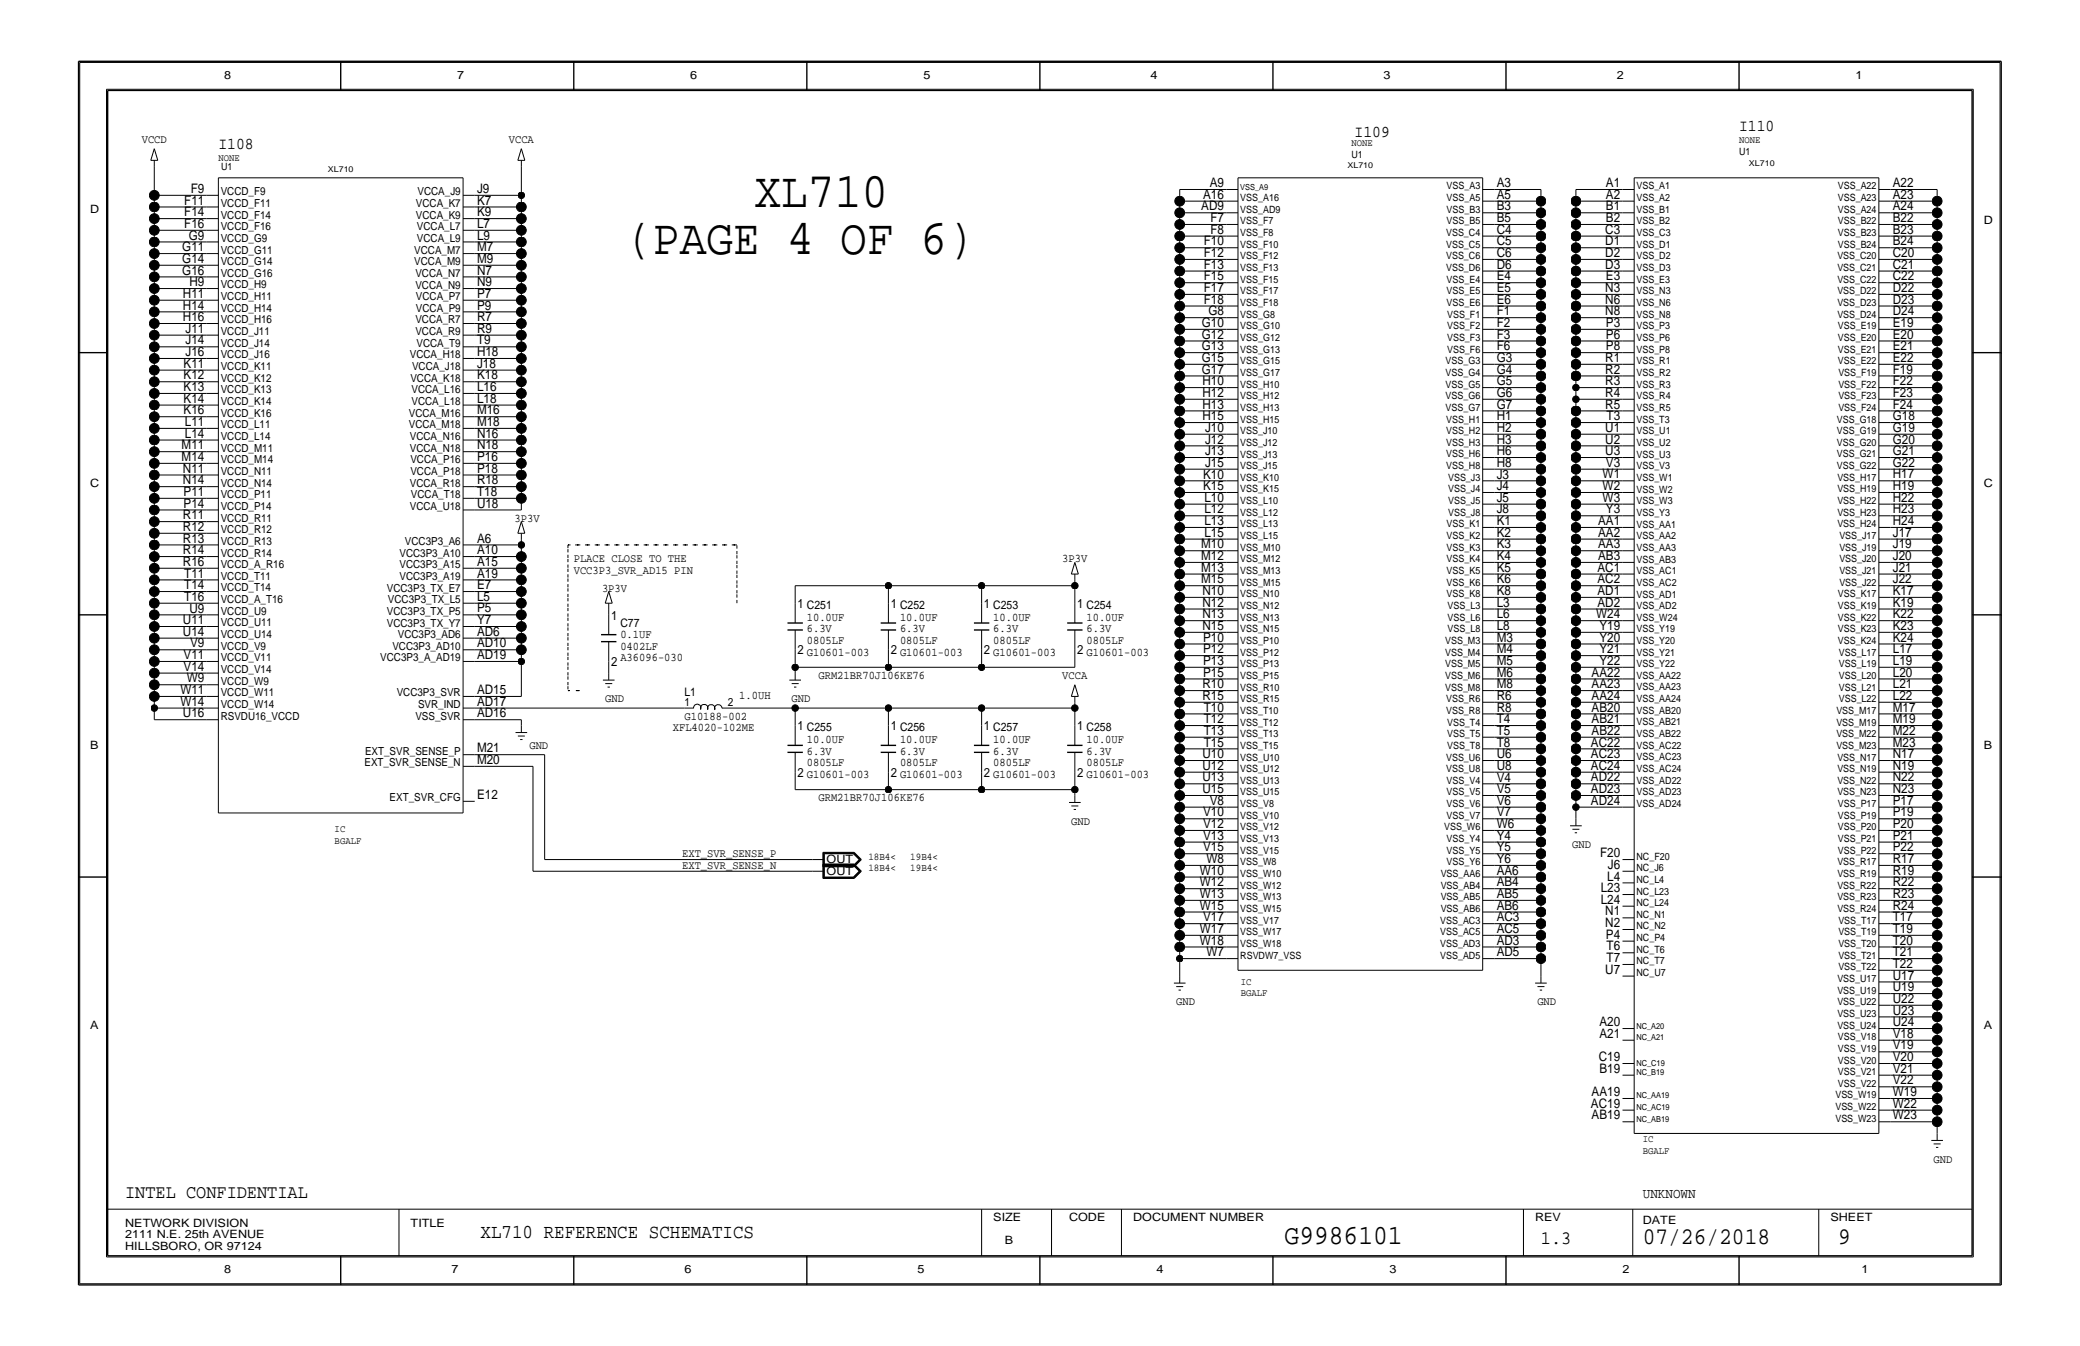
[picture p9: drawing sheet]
<svg xmlns="http://www.w3.org/2000/svg" width="432mm" height="279mm" viewBox="0 0 432 279" stroke-linecap="round" stroke-linejoin="round" font-family="sans-serif">
<defs><g id="words">
<g font-size="10.4">
<text x="156.6" y="43">XL710</text>
<text x="130" y="52.6">(PAGE 4 OF 6)</text>
</g>
<text font-size="5.7" x="266.7" y="258.3">G9986101</text>
<g font-size="4.9">
<text x="341" y="258.3">07/26/2018</text>
<text x="381.6" y="258.3">9</text>
</g>
<text font-size="4.1" x="99.8" y="257">XL710 REFERENCE SCHEMATICS</text>
<g font-size="3.9">
<text x="26" y="248.6">INTEL CONFIDENTIAL</text>
<text x="319.9" y="258.3">1.3</text>
</g>
<g font-size="3.4">
<text x="281.2" y="28.4">I109</text>
<text x="361" y="27.2">I110</text>
<text x="45.3" y="30.9">I108</text>
</g>
<text font-size="2.9" x="341" y="248.6">UNKNOWN</text>
<g font-size="2.7">
<text x="39.6" y="40.1">F9</text>
<text x="99" y="40.1">J9</text>
<text x="249.8" y="41.3">A16</text>
<text x="251.1" y="38.8">A9</text>
<text x="310.7" y="38.9">A3</text>
<text x="310.7" y="41.3">A5</text>
<text x="333.4" y="38.9">A1</text>
<text x="333.4" y="41.3">A2</text>
<text x="392.9" y="38.9">A22</text>
<text x="392.9" y="41.3">A23</text>
<text x="38.2" y="44.9">F14</text>
<text x="38.2" y="47.3">F16</text>
<text x="38.2" y="42.5">F11</text>
<text x="99" y="42.5">K7</text>
<text x="99" y="44.9">K9</text>
<text x="99" y="47.3">L7</text>
<text x="249.4" y="43.7">AD9</text>
<text x="251.3" y="46.1">F7</text>
<text x="310.7" y="43.7">B3</text>
<text x="310.7" y="46.1">B5</text>
<text x="333.4" y="43.7">B1</text>
<text x="333.4" y="46.1">B2</text>
<text x="392.9" y="46.1">B22</text>
<text x="392.9" y="43.7">A24</text>
<text x="37.8" y="52.2">G11</text>
<text x="39.2" y="49.7">G9</text>
<text x="99" y="49.7">L9</text>
<text x="99" y="52.2">M7</text>
<text x="249.9" y="50.9">F10</text>
<text x="249.9" y="53.4">F12</text>
<text x="251.3" y="48.5">F8</text>
<text x="310.7" y="50.9">C5</text>
<text x="310.7" y="48.5">C4</text>
<text x="310.7" y="53.4">C6</text>
<text x="333.2" y="50.9">D1</text>
<text x="333.2" y="53.4">D2</text>
<text x="333.2" y="48.5">C3</text>
<text x="392.9" y="48.5">B23</text>
<text x="392.9" y="50.9">B24</text>
<text x="392.9" y="53.4">C20</text>
<text x="37.8" y="57">G16</text>
<text x="37.8" y="54.6">G14</text>
<text x="39.3" y="59.4">H9</text>
<text x="99" y="54.6">M9</text>
<text x="99" y="57">N7</text>
<text x="99" y="59.4">N9</text>
<text x="249.9" y="58.2">F15</text>
<text x="249.9" y="55.8">F13</text>
<text x="310.7" y="55.8">D6</text>
<text x="310.7" y="58.2">E4</text>
<text x="333.2" y="55.8">D3</text>
<text x="333.4" y="58.2">E3</text>
<text x="392.9" y="55.8">C21</text>
<text x="392.9" y="58.2">C22</text>
<text x="38" y="64.2">H14</text>
<text x="38" y="61.8">H11</text>
<text x="99" y="61.8">P7</text>
<text x="99" y="64.2">P9</text>
<text x="249.9" y="63">F18</text>
<text x="249.9" y="60.6">F17</text>
<text x="250.9" y="65.5">G8</text>
<text x="310.7" y="65.5">F1</text>
<text x="310.7" y="63">E6</text>
<text x="310.7" y="60.6">E5</text>
<text x="333.2" y="65.5">N8</text>
<text x="333.2" y="63">N6</text>
<text x="333.2" y="60.6">N3</text>
<text x="392.9" y="60.6">D22</text>
<text x="392.9" y="63">D23</text>
<text x="392.9" y="65.5">D24</text>
<text x="38" y="66.7">H16</text>
<text x="38.5" y="71.5">J14</text>
<text x="38.5" y="69.1">J11</text>
<text x="99" y="66.7">R7</text>
<text x="99" y="69.1">R9</text>
<text x="99" y="71.5">T9</text>
<text x="249.5" y="67.9">G10</text>
<text x="249.5" y="70.3">G12</text>
<text x="310.7" y="67.9">F2</text>
<text x="310.7" y="70.3">F3</text>
<text x="333.4" y="70.3">P6</text>
<text x="333.4" y="67.9">P3</text>
<text x="392.9" y="67.9">E19</text>
<text x="392.9" y="70.3">E20</text>
<text x="38.1" y="76.3">K11</text>
<text x="38.5" y="73.9">J16</text>
<text x="99" y="73.9">H18</text>
<text x="99" y="76.3">J18</text>
<text x="249.5" y="72.7">G13</text>
<text x="249.5" y="75.1">G15</text>
<text x="249.5" y="77.6">G17</text>
<text x="310.7" y="75.1">G3</text>
<text x="310.7" y="77.6">G4</text>
<text x="310.7" y="72.7">F6</text>
<text x="333.2" y="77.5">R2</text>
<text x="333.2" y="75.1">R1</text>
<text x="333.4" y="72.7">P8</text>
<text x="392.9" y="72.7">E21</text>
<text x="392.9" y="77.6">F19</text>
<text x="392.9" y="75.1">E22</text>
<text x="38.1" y="83.6">K14</text>
<text x="38.1" y="78.8">K12</text>
<text x="38.1" y="81.2">K13</text>
<text x="99" y="78.8">K18</text>
<text x="99" y="81.2">L16</text>
<text x="99" y="83.6">L18</text>
<text x="249.6" y="82.4">H12</text>
<text x="249.6" y="80">H10</text>
<text x="310.7" y="82.4">G6</text>
<text x="310.7" y="80">G5</text>
<text x="333.2" y="82.4">R4</text>
<text x="333.2" y="80">R3</text>
<text x="392.9" y="82.4">F23</text>
<text x="392.9" y="80">F22</text>
<text x="38.1" y="86">K16</text>
<text x="38.4" y="88.4">L11</text>
<text x="99" y="86">M16</text>
<text x="99" y="88.4">M18</text>
<text x="249.6" y="87.2">H15</text>
<text x="249.6" y="84.8">H13</text>
<text x="250.2" y="89.7">J10</text>
<text x="310.7" y="89.7">H2</text>
<text x="310.7" y="84.8">G7</text>
<text x="310.7" y="87.2">H1</text>
<text x="333.2" y="89.6">U1</text>
<text x="333.2" y="84.8">R5</text>
<text x="333.5" y="87.2">T3</text>
<text x="392.9" y="84.8">F24</text>
<text x="392.9" y="87.2">G18</text>
<text x="392.9" y="89.6">G19</text>
<text x="37.7" y="93.3">M11</text>
<text x="37.7" y="95.7">M14</text>
<text x="38.4" y="90.9">L14</text>
<text x="99" y="90.9">N16</text>
<text x="99" y="93.3">N18</text>
<text x="99" y="95.7">P16</text>
<text x="250.2" y="92.1">J12</text>
<text x="250.2" y="94.5">J13</text>
<text x="310.7" y="94.5">H6</text>
<text x="310.7" y="92.1">H3</text>
<text x="333.2" y="92.1">U2</text>
<text x="333.2" y="94.5">U3</text>
<text x="392.9" y="92.1">G20</text>
<text x="392.9" y="94.5">G21</text>
<text x="38" y="100.5">N14</text>
<text x="38" y="98.1">N11</text>
<text x="99" y="98.1">P18</text>
<text x="99" y="100.5">R18</text>
<text x="249.8" y="101.7">K15</text>
<text x="249.8" y="99.3">K10</text>
<text x="250.2" y="96.9">J15</text>
<text x="310.7" y="101.7">J4</text>
<text x="310.7" y="99.3">J3</text>
<text x="310.7" y="96.9">H8</text>
<text x="332.7" y="101.7">W2</text>
<text x="332.7" y="99.3">W1</text>
<text x="333.4" y="96.9">V3</text>
<text x="392.9" y="96.9">G22</text>
<text x="392.9" y="99.3">H17</text>
<text x="392.9" y="101.7">H19</text>
<text x="38" y="107.8">R11</text>
<text x="38.1" y="103">P11</text>
<text x="38.1" y="105.4">P14</text>
<text x="99" y="103">T18</text>
<text x="99" y="105.4">U18</text>
<text x="250" y="106.6">L12</text>
<text x="250" y="104.2">L10</text>
<text x="310.7" y="106.6">J8</text>
<text x="310.7" y="104.2">J5</text>
<text x="332.7" y="104.2">W3</text>
<text x="333.4" y="106.6">Y3</text>
<text x="392.9" y="104.2">H22</text>
<text x="392.9" y="106.6">H23</text>
<text x="38" y="112.6">R13</text>
<text x="38" y="110.2">R12</text>
<text x="99" y="112.6">A6</text>
<text x="249.4" y="113.8">M10</text>
<text x="250" y="111.4">L15</text>
<text x="250" y="109">L13</text>
<text x="310.7" y="113.8">K3</text>
<text x="310.7" y="109">K1</text>
<text x="310.7" y="111.4">K2</text>
<text x="331.8" y="113.8">AA3</text>
<text x="331.8" y="111.4">AA2</text>
<text x="331.8" y="109">AA1</text>
<text x="392.9" y="109">H24</text>
<text x="392.9" y="111.4">J17</text>
<text x="392.9" y="113.8">J19</text>
<text x="38" y="115">R14</text>
<text x="38" y="117.5">R16</text>
<text x="38.2" y="119.9">T11</text>
<text x="99" y="115">A10</text>
<text x="99" y="119.9">A19</text>
<text x="99" y="117.5">A15</text>
<text x="249.4" y="118.7">M13</text>
<text x="249.4" y="116.3">M12</text>
<text x="310.7" y="118.7">K5</text>
<text x="310.7" y="116.3">K4</text>
<text x="331.6" y="118.7">AC1</text>
<text x="331.8" y="116.3">AB3</text>
<text x="392.9" y="116.3">J20</text>
<text x="392.9" y="118.7">J21</text>
<text x="38.2" y="124.7">T16</text>
<text x="38.2" y="122.3">T14</text>
<text x="99" y="122.3">E7</text>
<text x="99" y="124.7">L5</text>
<text x="249.4" y="121.1">M15</text>
<text x="249.6" y="123.5">N10</text>
<text x="249.6" y="125.9">N12</text>
<text x="310.7" y="125.9">L3</text>
<text x="310.7" y="123.5">K8</text>
<text x="310.7" y="121.1">K6</text>
<text x="331.6" y="125.9">AD2</text>
<text x="331.6" y="123.5">AD1</text>
<text x="331.6" y="121.1">AC2</text>
<text x="392.9" y="123.5">K17</text>
<text x="392.9" y="121.1">J22</text>
<text x="392.9" y="125.9">K19</text>
<text x="38" y="132">U14</text>
<text x="38" y="129.6">U11</text>
<text x="39.3" y="127.1">U9</text>
<text x="99" y="132">AD6</text>
<text x="99" y="127.1">P5</text>
<text x="99" y="129.6">Y7</text>
<text x="249.6" y="130.8">N15</text>
<text x="249.6" y="128.4">N13</text>
<text x="310.7" y="130.8">L8</text>
<text x="310.7" y="128.4">L6</text>
<text x="331.4" y="128.4">W24</text>
<text x="332" y="130.8">Y19</text>
<text x="392.9" y="128.4">K22</text>
<text x="392.9" y="130.8">K23</text>
<text x="38.1" y="136.8">V11</text>
<text x="39.5" y="134.4">V9</text>
<text x="99" y="134.4">AD10</text>
<text x="99" y="136.8">AD19</text>
<text x="249.8" y="133.2">P10</text>
<text x="249.8" y="135.6">P12</text>
<text x="310.7" y="135.6">M4</text>
<text x="310.7" y="133.2">M3</text>
<text x="332" y="133.2">Y20</text>
<text x="332" y="135.6">Y21</text>
<text x="392.9" y="133.2">K24</text>
<text x="392.9" y="135.6">L17</text>
<text x="38.1" y="139.2">V14</text>
<text x="38.8" y="141.7">W9</text>
<text x="249.6" y="142.9">R10</text>
<text x="249.8" y="138">P13</text>
<text x="249.8" y="140.4">P15</text>
<text x="310.7" y="142.9">M8</text>
<text x="310.7" y="140.5">M6</text>
<text x="310.7" y="138">M5</text>
<text x="330.4" y="140.4">AA22</text>
<text x="330.4" y="142.9">AA23</text>
<text x="332" y="138">Y22</text>
<text x="392.9" y="138">L19</text>
<text x="392.9" y="140.4">L20</text>
<text x="392.9" y="142.9">L21</text>
<text x="37.4" y="144.1">W11</text>
<text x="37.4" y="146.5">W14</text>
<text x="38" y="148.9">U16</text>
<text x="99" y="146.5">AD17</text>
<text x="99" y="148.9">AD16</text>
<text x="99" y="144.1">AD15</text>
<text x="249.6" y="145.3">R15</text>
<text x="249.9" y="147.7">T10</text>
<text x="310.7" y="147.7">R8</text>
<text x="310.7" y="145.3">R6</text>
<text x="330.4" y="145.3">AA24</text>
<text x="330.4" y="147.7">AB20</text>
<text x="392.9" y="145.3">L22</text>
<text x="392.9" y="147.7">M17</text>
<text x="249.9" y="150.1">T12</text>
<text x="249.9" y="155">T15</text>
<text x="249.9" y="152.5">T13</text>
<text x="310.7" y="152.5">T5</text>
<text x="310.7" y="155">T8</text>
<text x="310.7" y="150.1">T4</text>
<text x="330.3" y="155">AC22</text>
<text x="330.4" y="150.1">AB21</text>
<text x="330.4" y="152.5">AB22</text>
<text x="392.9" y="150.1">M19</text>
<text x="392.9" y="152.5">M22</text>
<text x="392.9" y="155">M23</text>
<text x="99" y="158.6">M20</text>
<text x="99" y="156.2">M21</text>
<text x="249.6" y="157.4">U10</text>
<text x="249.6" y="159.8">U12</text>
<text x="310.7" y="159.8">U8</text>
<text x="310.7" y="157.4">U6</text>
<text x="330.3" y="159.8">AC24</text>
<text x="330.3" y="157.4">AC23</text>
<text x="392.9" y="157.4">N17</text>
<text x="392.9" y="159.8">N19</text>
<text x="99" y="165.8">E12</text>
<text x="249.6" y="162.2">U13</text>
<text x="249.6" y="164.6">U15</text>
<text x="251.1" y="167.1">V8</text>
<text x="310.7" y="164.6">V5</text>
<text x="310.7" y="167.1">V6</text>
<text x="310.7" y="162.2">V4</text>
<text x="330.3" y="167.1">AD24</text>
<text x="330.3" y="164.6">AD23</text>
<text x="330.3" y="162.2">AD22</text>
<text x="392.9" y="164.6">N23</text>
<text x="392.9" y="162.2">N22</text>
<text x="392.9" y="167.1">P17</text>
<text x="249.8" y="169.5">V10</text>
<text x="249.8" y="171.9">V12</text>
<text x="310.7" y="171.9">W6</text>
<text x="310.7" y="169.5">V7</text>
<text x="392.9" y="169.5">P19</text>
<text x="392.9" y="171.9">P20</text>
<text x="249.8" y="174.3">V13</text>
<text x="249.8" y="176.7">V15</text>
<text x="250.5" y="179.2">W8</text>
<text x="310.7" y="176.7">Y5</text>
<text x="310.7" y="179.2">Y6</text>
<text x="310.7" y="174.3">Y4</text>
<text x="332.2" y="177.9">F20</text>
<text x="392.9" y="176.7">P22</text>
<text x="392.9" y="174.3">P21</text>
<text x="392.9" y="179.1">R17</text>
<text x="249.1" y="181.6">W10</text>
<text x="249.1" y="184">W12</text>
<text x="310.7" y="184">AB4</text>
<text x="310.7" y="181.6">AA6</text>
<text x="332.3" y="185.2">L23</text>
<text x="333.6" y="182.8">L4</text>
<text x="333.8" y="180.4">J6</text>
<text x="392.9" y="184">R22</text>
<text x="392.9" y="181.6">R19</text>
<text x="249.1" y="188.8">W15</text>
<text x="249.1" y="186.4">W13</text>
<text x="249.8" y="191.2">V17</text>
<text x="310.7" y="188.8">AB6</text>
<text x="310.7" y="186.4">AB5</text>
<text x="310.7" y="191.2">AC3</text>
<text x="332.3" y="187.6">L24</text>
<text x="333.2" y="190">N1</text>
<text x="392.9" y="186.4">R23</text>
<text x="392.9" y="188.8">R24</text>
<text x="392.9" y="191.2">T17</text>
<text x="249.1" y="193.7">W17</text>
<text x="249.1" y="196.1">W18</text>
<text x="310.7" y="193.7">AC5</text>
<text x="310.7" y="196.1">AD3</text>
<text x="333.2" y="192.5">N2</text>
<text x="333.4" y="194.9">P4</text>
<text x="333.5" y="197.3">T6</text>
<text x="392.9" y="193.7">T19</text>
<text x="392.9" y="196.1">T20</text>
<text x="250.5" y="198.5">W7</text>
<text x="310.7" y="198.5">AD5</text>
<text x="333.2" y="202.1">U7</text>
<text x="333.5" y="199.7">T7</text>
<text x="392.9" y="203.3">U17</text>
<text x="392.9" y="200.9">T22</text>
<text x="392.9" y="198.5">T21</text>
<text x="392.9" y="205.8">U19</text>
<text x="392.9" y="208.2">U22</text>
<text x="332" y="213">A20</text>
<text x="332" y="215.4">A21</text>
<text x="392.9" y="210.6">U23</text>
<text x="392.9" y="213">U24</text>
<text x="392.9" y="215.4">V18</text>
<text x="331.9" y="220.3">C19</text>
<text x="392.9" y="217.9">V19</text>
<text x="392.9" y="220.3">V20</text>
<text x="330.4" y="227.5">AA19</text>
<text x="332" y="222.7">B19</text>
<text x="392.9" y="222.7">V21</text>
<text x="392.9" y="225.1">V22</text>
<text x="392.9" y="227.5">W19</text>
<text x="330.3" y="229.9">AC19</text>
<text x="330.4" y="232.4">AB19</text>
<text x="392.9" y="229.9">W22</text>
<text x="392.9" y="232.4">W23</text>
</g>
<g font-size="2.6">
<text x="126.9" y="128.6">1</text>
<text x="165.6" y="126.2">1 C251</text>
<text x="184.9" y="126.2">1 C252</text>
<text x="204.3" y="126.2">1 C253</text>
<text x="223.6" y="126.2">1 C254</text>
<text x="165.6" y="135.9">2 G10601-003</text>
<text x="184.9" y="135.9">2 G10601-003</text>
<text x="204.3" y="135.9">2 G10601-003</text>
<text x="223.6" y="135.9">2 G10601-003</text>
<text x="126.9" y="138.3">2</text>
<text x="165.6" y="151.6">1 C255</text>
<text x="184.9" y="151.6">1 C256</text>
<text x="204.3" y="151.6">1 C257</text>
<text x="223.6" y="151.6">1 C258</text>
<text x="165.6" y="161.3">2 G10601-003</text>
<text x="184.9" y="161.3">2 G10601-003</text>
<text x="204.3" y="161.3">2 G10601-003</text>
<text x="223.6" y="161.3">2 G10601-003</text>
</g>
<g font-size="2.4">
<text x="46.5" y="16.4">8</text>
<text x="94.9" y="16.4">7</text>
<text x="143.3" y="16.4">6</text>
<text x="191.7" y="16.4">5</text>
<text x="238.9" y="16.4">4</text>
<text x="287.2" y="16.4">3</text>
<text x="335.6" y="16.4">2</text>
<text x="385.2" y="16.4">1</text>
<text x="29.4" y="29.7">VCCD</text>
<text x="105.6" y="29.7">VCCA</text>
<text x="18.7" y="44.2">D</text>
<text x="411.8" y="46.6">D</text>
<text x="18.7" y="101">C</text>
<text x="411.8" y="101">C</text>
<text x="106.8" y="108.3">3P3V</text>
<text x="119.1" y="119.2">VCC3P3_SVR_AD15 PIN</text>
<text x="119.1" y="116.7">PLACE CLOSE TO THE</text>
<text x="220.5" y="116.7">3P3V</text>
<text x="125" y="122.8">3P3V</text>
<text x="128.8" y="130">C77</text>
<text x="167.5" y="128.8">10.0UF</text>
<text x="167.5" y="131.3">6.3V</text>
<text x="186.8" y="128.8">10.0UF</text>
<text x="186.8" y="131.3">6.3V</text>
<text x="206.2" y="128.8">10.0UF</text>
<text x="206.2" y="131.3">6.3V</text>
<text x="225.6" y="128.8">10.0UF</text>
<text x="225.6" y="131.3">6.3V</text>
<text x="128.8" y="134.9">0402LF</text>
<text x="128.8" y="137.3">A36096-030</text>
<text x="128.8" y="132.5">0.1UF</text>
<text x="167.5" y="133.7">0805LF</text>
<text x="186.8" y="133.7">0805LF</text>
<text x="206.2" y="133.7">0805LF</text>
<text x="225.6" y="133.7">0805LF</text>
<text x="169.9" y="140.9">GRM21BR70J106KE76</text>
<text x="220.5" y="140.9">VCCA</text>
<text x="125.6" y="145.8">GND</text>
<text x="142.1" y="144.6">L1</text>
<text x="142.1" y="146.5">1</text>
<text x="142.1" y="149.4">G10188-002</text>
<text x="151.1" y="146.5">2</text>
<text x="153.5" y="145">1.0UH</text>
<text x="164.3" y="145.8">GND</text>
<text x="18.7" y="155.4">B</text>
<text x="109.9" y="155.4">GND</text>
<text x="139.7" y="151.8">XFL4020-102ME</text>
<text x="167.5" y="154.2">10.0UF</text>
<text x="186.8" y="154.2">10.0UF</text>
<text x="206.2" y="154.2">10.0UF</text>
<text x="225.6" y="154.2">10.0UF</text>
<text x="411.8" y="155.4">B</text>
<text x="167.5" y="156.7">6.3V</text>
<text x="167.5" y="159.1">0805LF</text>
<text x="186.8" y="159.1">0805LF</text>
<text x="186.8" y="156.7">6.3V</text>
<text x="206.2" y="159.1">0805LF</text>
<text x="206.2" y="156.7">6.3V</text>
<text x="225.6" y="156.7">6.3V</text>
<text x="225.6" y="159.1">0805LF</text>
<text x="169.9" y="166.3">GRM21BR70J106KE76</text>
<text x="222.4" y="171.2">GND</text>
<text x="141.6" y="177.9">EXT_SVR_SENSE_P</text>
<text x="171.6" y="179.2">OUT</text>
<text x="326.4" y="176">GND</text>
<text x="141.6" y="180.4">EXT_SVR_SENSE_N</text>
<text x="171.6" y="181.6">OUT</text>
<text x="244.2" y="208.7">GND</text>
<text x="319.2" y="208.7">GND</text>
<text x="18.7" y="213.5">A</text>
<text x="411.8" y="213.5">A</text>
<text x="401.4" y="241.3">GND</text>
<text x="26" y="254.6">NETWORK DIVISION</text>
<text x="26" y="257">2111 N.E. 25th AVENUE</text>
<text x="85.2" y="254.6">TITLE</text>
<text x="206.2" y="253.4">SIZE</text>
<text x="221.9" y="253.4">CODE</text>
<text x="235.2" y="253.4">DOCUMENT NUMBER</text>
<text x="318.7" y="253.4">REV</text>
<text x="341" y="254">DATE</text>
<text x="380" y="253.4">SHEET</text>
<text x="26" y="259.5">HILLSBORO, OR 97124</text>
<text x="208.6" y="258.3">B</text>
<text x="46.5" y="264.3">8</text>
<text x="93.7" y="264.3">7</text>
<text x="142.1" y="264.3">6</text>
<text x="190.5" y="264.3">5</text>
<text x="240.1" y="264.3">4</text>
<text x="288.4" y="264.3">3</text>
<text x="336.8" y="264.3">2</text>
<text x="386.4" y="264.3">1</text>
</g>
<g font-size="2.3">
<text x="45.8" y="40.5">VCCD_F9</text>
<text x="86.7" y="40.5">VCCA_J9</text>
<text x="45.8" y="43">VCCD_F11</text>
<text x="45.8" y="47.8">VCCD_F16</text>
<text x="45.8" y="45.4">VCCD_F14</text>
<text x="86.3" y="45.4">VCCA_K9</text>
<text x="86.3" y="43">VCCA_K7</text>
<text x="86.6" y="47.8">VCCA_L7</text>
<text x="45.8" y="50.2">VCCD_G9</text>
<text x="45.8" y="52.6">VCCD_G11</text>
<text x="86" y="52.6">VCCA_M7</text>
<text x="86.6" y="50.2">VCCA_L9</text>
<text x="45.8" y="55">VCCD_G14</text>
<text x="45.8" y="57.5">VCCD_G16</text>
<text x="45.8" y="59.9">VCCD_H9</text>
<text x="86" y="55">VCCA_M9</text>
<text x="86.2" y="59.9">VCCA_N9</text>
<text x="86.2" y="57.5">VCCA_N7</text>
<text x="45.8" y="62.3">VCCD_H11</text>
<text x="45.8" y="64.7">VCCD_H14</text>
<text x="86.3" y="64.7">VCCA_P9</text>
<text x="86.3" y="62.3">VCCA_P7</text>
<text x="45.8" y="67.1">VCCD_H16</text>
<text x="45.8" y="69.6">VCCD_J11</text>
<text x="45.8" y="72">VCCD_J14</text>
<text x="86.2" y="69.6">VCCA_R9</text>
<text x="86.2" y="67.1">VCCA_R7</text>
<text x="86.5" y="72">VCCA_T9</text>
<text x="45.8" y="74.4">VCCD_J16</text>
<text x="45.8" y="76.8">VCCD_K11</text>
<text x="85.1" y="74.4">VCCA_H18</text>
<text x="85.5" y="76.8">VCCA_J18</text>
<text x="45.8" y="81.7">VCCD_K13</text>
<text x="45.8" y="79.2">VCCD_K12</text>
<text x="85.2" y="79.3">VCCA_K18</text>
<text x="85.4" y="81.7">VCCA_L16</text>
<text x="45.8" y="84.1">VCCD_K14</text>
<text x="45.8" y="86.5">VCCD_K16</text>
<text x="45.8" y="88.9">VCCD_L11</text>
<text x="84.9" y="88.9">VCCA_M18</text>
<text x="84.9" y="86.5">VCCA_M16</text>
<text x="85.4" y="84.1">VCCA_L18</text>
<text x="45.8" y="93.8">VCCD_M11</text>
<text x="45.8" y="91.3">VCCD_L14</text>
<text x="85.1" y="93.8">VCCA_N18</text>
<text x="85.1" y="91.4">VCCA_N16</text>
<text x="45.8" y="98.6">VCCD_N11</text>
<text x="45.8" y="101">VCCD_N14</text>
<text x="45.8" y="96.2">VCCD_M14</text>
<text x="85.1" y="101">VCCA_R18</text>
<text x="85.2" y="98.6">VCCA_P18</text>
<text x="85.2" y="96.2">VCCA_P16</text>
<text x="45.8" y="105.8">VCCD_P14</text>
<text x="45.8" y="103.4">VCCD_P11</text>
<text x="85.1" y="105.8">VCCA_U18</text>
<text x="85.3" y="103.4">VCCA_T18</text>
<text x="45.8" y="110.7">VCCD_R12</text>
<text x="45.8" y="113.1">VCCD_R13</text>
<text x="45.8" y="108.3">VCCD_R11</text>
<text x="84.1" y="113.1">VCC3P3_A6</text>
<text x="45.8" y="118">VCCD_A_R16</text>
<text x="45.8" y="115.5">VCCD_R14</text>
<text x="82.9" y="117.9">VCC3P3_A15</text>
<text x="82.9" y="115.5">VCC3P3_A10</text>
<text x="45.8" y="125.2">VCCD_A_T16</text>
<text x="45.8" y="122.8">VCCD_T14</text>
<text x="45.8" y="120.4">VCCD_T11</text>
<text x="80.3" y="122.8">VCC3P3_TX_E7</text>
<text x="80.5" y="125.2">VCC3P3_TX_L5</text>
<text x="82.9" y="120.4">VCC3P3_A19</text>
<text x="45.8" y="130">VCCD_U11</text>
<text x="45.8" y="127.6">VCCD_U9</text>
<text x="80.3" y="130">VCC3P3_TX_Y7</text>
<text x="80.3" y="127.6">VCC3P3_TX_P5</text>
<text x="45.8" y="132.5">VCCD_U14</text>
<text x="45.8" y="134.9">VCCD_V9</text>
<text x="45.8" y="137.3">VCCD_V11</text>
<text x="79" y="137.3">VCC3P3_A_AD19</text>
<text x="81.5" y="134.9">VCC3P3_AD10</text>
<text x="82.6" y="132.5">VCC3P3_AD6</text>
<text x="45.8" y="142.1">VCCD_W9</text>
<text x="45.8" y="139.7">VCCD_V14</text>
<text x="45.8" y="147">VCCD_W14</text>
<text x="45.8" y="144.5">VCCD_W11</text>
<text x="45.8" y="149.4">RSVDU16_VCCD</text>
<text x="82.4" y="144.5">VCC3P3_SVR</text>
<text x="86.2" y="149.4">VSS_SVR</text>
<text x="86.8" y="147">SVR_IND</text>
<text x="75.7" y="159.1">EXT_SVR_SENSE_N</text>
<text x="75.8" y="156.6">EXT_SVR_SENSE_P</text>
<text x="80.9" y="166.3">EXT_SVR_CFG</text>
</g>
<g font-size="2.1">
<text x="361" y="29.7">NONE</text>
<text x="45.3" y="33.4">NONE</text>
<text x="45.9" y="35.2">U1</text>
<text x="280.6" y="30.3">NONE</text>
<text x="280.6" y="32.7">U1</text>
<text x="361" y="32.1">U1</text>
<text x="257.5" y="41.7">VSS_A16</text>
<text x="300.3" y="41.7">VSS_A5</text>
<text x="300.3" y="39.3">VSS_A3</text>
<text x="339.7" y="41.7">VSS_A2</text>
<text x="339.7" y="39.3">VSS_A1</text>
<text x="381.5" y="41.7">VSS_A23</text>
<text x="381.5" y="39.3">VSS_A22</text>
<text x="257.5" y="46.6">VSS_F7</text>
<text x="257.5" y="44.2">VSS_AD9</text>
<text x="300.3" y="46.6">VSS_B5</text>
<text x="300.3" y="44.2">VSS_B3</text>
<text x="339.7" y="46.6">VSS_B2</text>
<text x="339.7" y="44.2">VSS_B1</text>
<text x="381.5" y="44.2">VSS_A24</text>
<text x="381.5" y="46.6">VSS_B22</text>
<text x="257.5" y="53.8">VSS_F12</text>
<text x="257.5" y="49">VSS_F8</text>
<text x="257.5" y="51.4">VSS_F10</text>
<text x="300.2" y="53.8">VSS_C6</text>
<text x="300.2" y="49">VSS_C4</text>
<text x="300.2" y="51.4">VSS_C5</text>
<text x="339.7" y="49">VSS_C3</text>
<text x="339.7" y="53.8">VSS_D2</text>
<text x="339.7" y="51.4">VSS_D1</text>
<text x="381.4" y="53.8">VSS_C20</text>
<text x="381.5" y="51.4">VSS_B24</text>
<text x="381.5" y="49">VSS_B23</text>
<text x="257.5" y="56.3">VSS_F13</text>
<text x="257.5" y="58.7">VSS_F15</text>
<text x="300.2" y="56.3">VSS_D6</text>
<text x="300.3" y="58.7">VSS_E4</text>
<text x="339.7" y="56.3">VSS_D3</text>
<text x="339.7" y="58.7">VSS_E3</text>
<text x="381.4" y="58.7">VSS_C22</text>
<text x="381.4" y="56.3">VSS_C21</text>
<text x="257.5" y="65.9">VSS_G8</text>
<text x="257.5" y="61.1">VSS_F17</text>
<text x="257.5" y="63.5">VSS_F18</text>
<text x="300.3" y="61.1">VSS_E5</text>
<text x="300.3" y="63.5">VSS_E6</text>
<text x="300.4" y="65.9">VSS_F1</text>
<text x="339.7" y="61.1">VSS_N3</text>
<text x="339.7" y="63.5">VSS_N6</text>
<text x="339.7" y="65.9">VSS_N8</text>
<text x="381.4" y="65.9">VSS_D24</text>
<text x="381.4" y="63.5">VSS_D23</text>
<text x="381.4" y="61.1">VSS_D22</text>
<text x="257.5" y="70.8">VSS_G12</text>
<text x="257.5" y="68.4">VSS_G10</text>
<text x="300.4" y="70.8">VSS_F3</text>
<text x="300.4" y="68.4">VSS_F2</text>
<text x="339.7" y="68.4">VSS_P3</text>
<text x="339.7" y="70.8">VSS_P6</text>
<text x="381.5" y="70.8">VSS_E20</text>
<text x="381.5" y="68.4">VSS_E19</text>
<text x="257.5" y="75.6">VSS_G15</text>
<text x="257.5" y="73.2">VSS_G13</text>
<text x="300.1" y="75.6">VSS_G3</text>
<text x="300.4" y="73.2">VSS_F6</text>
<text x="339.7" y="73.2">VSS_P8</text>
<text x="339.7" y="75.6">VSS_R1</text>
<text x="381.5" y="75.6">VSS_E22</text>
<text x="381.5" y="73.2">VSS_E21</text>
<text x="257.5" y="80.5">VSS_H10</text>
<text x="257.5" y="82.9">VSS_H12</text>
<text x="257.5" y="78">VSS_G17</text>
<text x="300.1" y="78">VSS_G4</text>
<text x="300.1" y="80.5">VSS_G5</text>
<text x="300.1" y="82.9">VSS_G6</text>
<text x="339.7" y="78">VSS_R2</text>
<text x="339.7" y="80.5">VSS_R3</text>
<text x="339.7" y="82.9">VSS_R4</text>
<text x="381.6" y="80.5">VSS_F22</text>
<text x="381.6" y="78">VSS_F19</text>
<text x="381.6" y="82.9">VSS_F23</text>
<text x="257.5" y="85.3">VSS_H13</text>
<text x="257.5" y="87.7">VSS_H15</text>
<text x="300.1" y="85.3">VSS_G7</text>
<text x="300.2" y="87.7">VSS_H1</text>
<text x="339.7" y="85.3">VSS_R5</text>
<text x="339.7" y="87.7">VSS_T3</text>
<text x="381.3" y="87.7">VSS_G18</text>
<text x="381.6" y="85.3">VSS_F24</text>
<text x="257.5" y="95">VSS_J13</text>
<text x="257.5" y="92.5">VSS_J12</text>
<text x="257.5" y="90.1">VSS_J10</text>
<text x="300.2" y="92.5">VSS_H3</text>
<text x="300.2" y="95">VSS_H6</text>
<text x="300.2" y="90.1">VSS_H2</text>
<text x="339.7" y="95">VSS_U3</text>
<text x="339.7" y="90.1">VSS_U1</text>
<text x="339.7" y="92.6">VSS_U2</text>
<text x="381.3" y="95">VSS_G21</text>
<text x="381.3" y="92.5">VSS_G20</text>
<text x="381.3" y="90.1">VSS_G19</text>
<text x="257.5" y="97.4">VSS_J15</text>
<text x="257.5" y="99.8">VSS_K10</text>
<text x="300.2" y="97.4">VSS_H8</text>
<text x="300.6" y="99.8">VSS_J3</text>
<text x="339.7" y="97.4">VSS_V3</text>
<text x="339.7" y="99.9">VSS_W1</text>
<text x="381.3" y="97.4">VSS_G22</text>
<text x="381.4" y="99.8">VSS_H17</text>
<text x="257.5" y="104.6">VSS_L10</text>
<text x="257.5" y="107.1">VSS_L12</text>
<text x="257.5" y="102.2">VSS_K15</text>
<text x="300.6" y="102.2">VSS_J4</text>
<text x="300.6" y="104.6">VSS_J5</text>
<text x="300.6" y="107.1">VSS_J8</text>
<text x="339.7" y="102.3">VSS_W2</text>
<text x="339.7" y="104.7">VSS_W3</text>
<text x="339.7" y="107.1">VSS_Y3</text>
<text x="381.4" y="107.1">VSS_H23</text>
<text x="381.4" y="104.6">VSS_H22</text>
<text x="381.4" y="102.2">VSS_H19</text>
<text x="257.5" y="109.5">VSS_L13</text>
<text x="257.5" y="111.9">VSS_L15</text>
<text x="300.3" y="111.9">VSS_K2</text>
<text x="300.3" y="109.5">VSS_K1</text>
<text x="339.7" y="109.5">VSS_AA1</text>
<text x="339.7" y="112">VSS_AA2</text>
<text x="381.4" y="109.5">VSS_H24</text>
<text x="381.8" y="111.9">VSS_J17</text>
<text x="257.5" y="116.7">VSS_M12</text>
<text x="257.5" y="119.2">VSS_M13</text>
<text x="257.5" y="114.3">VSS_M10</text>
<text x="300.3" y="114.3">VSS_K3</text>
<text x="300.3" y="116.7">VSS_K4</text>
<text x="300.3" y="119.2">VSS_K5</text>
<text x="339.7" y="114.4">VSS_AA3</text>
<text x="339.7" y="116.8">VSS_AB3</text>
<text x="339.7" y="119.2">VSS_AC1</text>
<text x="381.8" y="119.2">VSS_J21</text>
<text x="381.8" y="116.7">VSS_J20</text>
<text x="381.8" y="114.3">VSS_J19</text>
<text x="257.5" y="124">VSS_N10</text>
<text x="257.5" y="121.6">VSS_M15</text>
<text x="300.3" y="121.6">VSS_K6</text>
<text x="300.3" y="124">VSS_K8</text>
<text x="339.7" y="121.6">VSS_AC2</text>
<text x="339.7" y="124">VSS_AD1</text>
<text x="381.5" y="124">VSS_K17</text>
<text x="381.8" y="121.6">VSS_J22</text>
<text x="257.5" y="128.8">VSS_N13</text>
<text x="257.5" y="131.3">VSS_N15</text>
<text x="257.5" y="126.4">VSS_N12</text>
<text x="300.5" y="126.4">VSS_L3</text>
<text x="300.5" y="128.8">VSS_L6</text>
<text x="300.5" y="131.3">VSS_L8</text>
<text x="339.7" y="131.3">VSS_Y19</text>
<text x="339.7" y="128.8">VSS_W24</text>
<text x="339.7" y="126.5">VSS_AD2</text>
<text x="381.5" y="131.3">VSS_K23</text>
<text x="381.5" y="128.8">VSS_K22</text>
<text x="381.5" y="126.4">VSS_K19</text>
<text x="257.5" y="136.1">VSS_P12</text>
<text x="257.5" y="133.7">VSS_P10</text>
<text x="300" y="133.7">VSS_M3</text>
<text x="300" y="136.1">VSS_M4</text>
<text x="339.7" y="136.1">VSS_Y21</text>
<text x="339.7" y="133.7">VSS_Y20</text>
<text x="381.5" y="133.7">VSS_K24</text>
<text x="381.7" y="136.1">VSS_L17</text>
<text x="257.5" y="140.9">VSS_P15</text>
<text x="257.5" y="143.4">VSS_R10</text>
<text x="257.5" y="138.5">VSS_P13</text>
<text x="300" y="138.5">VSS_M5</text>
<text x="300" y="140.9">VSS_M6</text>
<text x="300" y="143.3">VSS_M8</text>
<text x="339.7" y="143.3">VSS_AA23</text>
<text x="339.7" y="140.9">VSS_AA22</text>
<text x="339.7" y="138.5">VSS_Y22</text>
<text x="381.7" y="143.3">VSS_L21</text>
<text x="381.7" y="140.9">VSS_L20</text>
<text x="381.7" y="138.5">VSS_L19</text>
<text x="257.5" y="148.2">VSS_T10</text>
<text x="257.5" y="145.8">VSS_R15</text>
<text x="300.2" y="145.8">VSS_R6</text>
<text x="300.2" y="148.2">VSS_R8</text>
<text x="339.7" y="148.1">VSS_AB20</text>
<text x="339.7" y="145.7">VSS_AA24</text>
<text x="381.2" y="148.2">VSS_M17</text>
<text x="381.7" y="145.8">VSS_L22</text>
<text x="257.5" y="153">VSS_T13</text>
<text x="257.5" y="155.4">VSS_T15</text>
<text x="257.5" y="150.6">VSS_T12</text>
<text x="300.4" y="150.6">VSS_T4</text>
<text x="300.4" y="155.4">VSS_T8</text>
<text x="300.4" y="153">VSS_T5</text>
<text x="339.7" y="155.4">VSS_AC22</text>
<text x="339.7" y="153">VSS_AB22</text>
<text x="339.7" y="150.6">VSS_AB21</text>
<text x="381.2" y="155.4">VSS_M23</text>
<text x="381.2" y="153">VSS_M22</text>
<text x="381.2" y="150.6">VSS_M19</text>
<text x="257.5" y="160.3">VSS_U12</text>
<text x="257.5" y="157.9">VSS_U10</text>
<text x="300.2" y="157.9">VSS_U6</text>
<text x="300.2" y="160.3">VSS_U8</text>
<text x="339.7" y="157.8">VSS_AC23</text>
<text x="339.7" y="160.2">VSS_AC24</text>
<text x="381.4" y="160.3">VSS_N19</text>
<text x="381.4" y="157.9">VSS_N17</text>
<text x="257.5" y="165.1">VSS_U15</text>
<text x="257.5" y="167.5">VSS_V8</text>
<text x="257.5" y="162.7">VSS_U13</text>
<text x="300.3" y="162.7">VSS_V4</text>
<text x="300.3" y="167.5">VSS_V6</text>
<text x="300.3" y="165.1">VSS_V5</text>
<text x="339.7" y="162.7">VSS_AD22</text>
<text x="339.7" y="165.1">VSS_AD23</text>
<text x="339.7" y="167.5">VSS_AD24</text>
<text x="381.4" y="162.7">VSS_N22</text>
<text x="381.4" y="165.1">VSS_N23</text>
<text x="381.5" y="167.5">VSS_P17</text>
<text x="69.5" y="172.8">IC</text>
<text x="257.5" y="172.4">VSS_V12</text>
<text x="257.5" y="170">VSS_V10</text>
<text x="299.8" y="172.4">VSS_W6</text>
<text x="300.3" y="170">VSS_V7</text>
<text x="381.5" y="172.4">VSS_P20</text>
<text x="381.5" y="170">VSS_P19</text>
<text x="69.5" y="175.2">BGALF</text>
<text x="180.3" y="178.4">18B4&lt;</text>
<text x="189" y="178.4">19B4&lt;</text>
<text x="257.5" y="179.6">VSS_W8</text>
<text x="257.5" y="177.2">VSS_V15</text>
<text x="257.5" y="174.8">VSS_V13</text>
<text x="300.3" y="174.8">VSS_Y4</text>
<text x="300.3" y="179.6">VSS_Y6</text>
<text x="300.3" y="177.2">VSS_Y5</text>
<text x="339.7" y="178.4">NC_F20</text>
<text x="381.4" y="179.6">VSS_R17</text>
<text x="381.5" y="174.8">VSS_P21</text>
<text x="381.5" y="177.2">VSS_P22</text>
<text x="180.3" y="180.8">18B4&lt;</text>
<text x="189" y="180.8">19B4&lt;</text>
<text x="257.5" y="184.5">VSS_W12</text>
<text x="257.5" y="182.1">VSS_W10</text>
<text x="299.1" y="182.1">VSS_AA6</text>
<text x="299.1" y="184.5">VSS_AB4</text>
<text x="339.7" y="185.7">NC_L23</text>
<text x="339.7" y="183.3">NC_L4</text>
<text x="339.7" y="180.8">NC_J6</text>
<text x="381.4" y="182.1">VSS_R19</text>
<text x="381.4" y="184.5">VSS_R22</text>
<text x="257.5" y="186.9">VSS_W13</text>
<text x="257.5" y="189.3">VSS_W15</text>
<text x="257.5" y="191.7">VSS_V17</text>
<text x="299" y="191.7">VSS_AC3</text>
<text x="299.1" y="186.9">VSS_AB5</text>
<text x="299.1" y="189.3">VSS_AB6</text>
<text x="339.7" y="190.5">NC_N1</text>
<text x="339.7" y="188.1">NC_L24</text>
<text x="381.4" y="189.3">VSS_R24</text>
<text x="381.4" y="186.9">VSS_R23</text>
<text x="381.6" y="191.7">VSS_T17</text>
<text x="257.5" y="196.6">VSS_W18</text>
<text x="257.5" y="194.2">VSS_W17</text>
<text x="299" y="194.2">VSS_AC5</text>
<text x="299" y="196.6">VSS_AD3</text>
<text x="339.7" y="197.8">NC_T6</text>
<text x="339.7" y="195.4">NC_P4</text>
<text x="339.7" y="192.9">NC_N2</text>
<text x="381.6" y="196.6">VSS_T20</text>
<text x="381.6" y="194.2">VSS_T19</text>
<text x="257.5" y="199">RSVDW7_VSS</text>
<text x="299" y="199">VSS_AD5</text>
<text x="339.7" y="200.2">NC_T7</text>
<text x="339.7" y="202.6">NC_U7</text>
<text x="381.4" y="203.8">VSS_U17</text>
<text x="381.6" y="199">VSS_T21</text>
<text x="381.6" y="201.4">VSS_T22</text>
<text x="257.6" y="204.4">IC</text>
<text x="257.6" y="206.8">BGALF</text>
<text x="381.4" y="208.7">VSS_U22</text>
<text x="381.4" y="206.2">VSS_U19</text>
<text x="381.4" y="213.5">VSS_U24</text>
<text x="381.4" y="211.1">VSS_U23</text>
<text x="381.5" y="215.9">VSS_V18</text>
<text x="381.5" y="220.8">VSS_V20</text>
<text x="381.5" y="218.3">VSS_V19</text>
<text x="381.5" y="225.6">VSS_V22</text>
<text x="381.5" y="223.2">VSS_V21</text>
<text x="381" y="232.9">VSS_W23</text>
<text x="381" y="230.4">VSS_W22</text>
<text x="381" y="228">VSS_W19</text>
<text x="341" y="237.1">IC</text>
<text x="341" y="239.5">BGALF</text>
</g>
<g font-size="1.7">
<text x="68.1" y="35.8">XL710</text>
<text x="279.7" y="34.9">XL710</text>
<text x="363.1" y="34.5">XL710</text>
<text x="257.5" y="39.4">VSS_A9</text>
<text x="339.7" y="215.9">NC_A21</text>
<text x="339.7" y="213.5">NC_A20</text>
<text x="339.7" y="221.3">NC_C19</text>
<text x="339.7" y="223.2">NC_B19</text>
<text x="339.7" y="230.4">NC_AC19</text>
<text x="339.7" y="232.9">NC_AB19</text>
<text x="339.7" y="228">NC_AA19</text>
</g>
</g></defs>
<g fill="none" stroke="#000" stroke-width=".21">
<path d="M16.5 13v253.5zM16.5 13h398.7zM22.1 18.5v242.4zM22.1 18.5h387.5zM409.6 18.5v242.4zM415.2 13v253.5zM31.3 33.3h1.5zM32 30.9l-.7 2.4zM32 34.5v6zM32 30.9l.8 2.4zM32 33.3v1.2zM45.3 36.9h50.8z"/>
<path d="M45.3 36.9v131.9zM96.1 36.9v131.9zM107.5 33.3h1.5zM108.2 30.9l-.7 2.4zM108.2 34.5v6zM108.2 30.9l.8 2.4zM108.2 33.3v1.2zM244.9 39.3v2.5zM244.9 39.3h9.7zM254.6 39.3h2.4zM257 36.9h50.8zM257 36.9v164.5z"/>
<path d="M307.8 36.9v164.5zM307.8 39.3h2.4zM310.2 39.3h9.7zM319.9 39.3v2.5zM327.2 39.3v2.5zM327.2 39.3h9.6zM336.8 39.3h2.4zM339.2 36.9h50.8zM339.2 36.9v198.4zM390 36.9v198.4zM390 39.3h2.5zM392.5 39.3h9.6z"/>
<path d="M402.1 39.3v2.5zM32 59.9v2.4zM32 57.5v2.4zM32 55.1v2.4zM32 52.6v2.5zM32 50.2v2.4zM32 47.8v2.4zM32 45.4v2.4zM32 43v2.4zM32 40.5v2.5zM32 59.9h10.9zM32 57.5h10.9z"/>
<path d="M32 55.1h10.9zM32 52.6h10.9zM32 50.2h10.9zM32 47.8h10.9zM32 45.4h10.9zM32 43h10.9zM32 40.5h10.9zM42.9 40.5h2.4zM42.9 43h2.4zM42.9 47.8h2.4zM42.9 50.2h2.4zM42.9 52.6h2.4z"/>
<path d="M42.9 55.1h2.4zM42.9 57.5h2.4zM42.9 45.4h2.4zM42.9 59.9h2.4zM96.1 59.9h2.5zM96.1 57.5h2.5zM96.1 55.1h2.5zM96.1 52.6h2.5zM96.1 50.2h2.5zM96.1 47.8h2.5zM96.1 45.4h2.5zM96.1 43h2.5z"/>
<path d="M96.1 40.5h2.5zM98.6 59.9h9.6zM98.6 57.5h9.6zM98.6 55.1h9.6zM98.6 52.6h9.6zM98.6 50.2h9.6zM98.6 47.8h9.6zM98.6 45.4h9.6zM98.6 43h9.6zM98.6 40.5h9.6zM108.2 59.9v2.4zM108.2 57.5v2.4z"/>
<path d="M108.2 55.1v2.4zM108.2 52.6v2.5zM108.2 50.2v2.4zM108.2 47.8v2.4zM108.2 45.4v2.4zM108.2 43v2.4zM108.2 40.5v2.5zM244.9 58.7v2.4zM244.9 58.7h9.7zM244.9 56.3v2.4zM244.9 56.3h9.7zM244.9 53.8v2.5z"/>
<path d="M244.9 53.8h9.7zM244.9 51.4v2.4zM244.9 51.4h9.7zM244.9 49v2.4zM244.9 49h9.7zM244.9 46.6v2.4zM244.9 46.6h9.7zM244.9 44.2v2.4zM244.9 44.2h9.7zM244.9 41.8v2.4zM244.9 41.8h9.7zM254.6 53.8h2.4z"/>
<path d="M254.6 56.3h2.4zM254.6 58.7h2.4zM254.6 49h2.4zM254.6 51.4h2.4zM254.6 46.6h2.4zM254.6 41.8h2.4zM254.6 44.2h2.4zM307.8 58.7h2.4zM307.8 53.8h2.4zM307.8 56.3h2.4zM307.8 46.6h2.4zM307.8 49h2.4z"/>
<path d="M307.8 51.4h2.4zM307.8 44.2h2.4zM307.8 41.8h2.4zM310.2 58.7h9.7zM310.2 56.3h9.7zM310.2 53.8h9.7zM310.2 51.4h9.7zM310.2 49h9.7zM310.2 46.6h9.7zM310.2 44.2h9.7zM310.2 41.8h9.7zM319.9 58.7v2.4z"/>
<path d="M319.9 56.3v2.4zM319.9 53.8v2.5zM319.9 51.4v2.4zM319.9 49v2.4zM319.9 46.6v2.4zM319.9 44.2v2.4zM319.9 41.8v2.4zM327.2 58.7v2.4zM327.2 58.7h9.6zM327.2 56.3v2.4zM327.2 56.3h9.6zM327.2 53.8v2.5z"/>
<path d="M327.2 53.8h9.6zM327.2 51.4v2.4zM327.2 51.4h9.6zM327.2 49v2.4zM327.2 49h9.6zM327.2 46.6v2.4zM327.2 46.6h9.6zM327.2 44.2v2.4zM327.2 44.2h9.6zM327.2 41.8v2.4zM327.2 41.8h9.6zM336.8 46.6h2.4z"/>
<path d="M336.8 49h2.4zM336.8 41.8h2.4zM336.8 53.8h2.4zM336.8 51.4h2.4zM336.8 56.3h2.4zM336.8 58.7h2.4zM336.8 44.2h2.4zM390 58.7h2.5zM390 56.3h2.5zM390 53.8h2.5zM390 51.4h2.5zM390 49h2.5z"/>
<path d="M390 44.2h2.5zM390 46.6h2.5zM390 41.8h2.5zM392.5 58.7h9.6zM392.5 56.3h9.6zM392.5 53.8h9.6zM392.5 51.4h9.6zM392.5 49h9.6zM392.5 46.6h9.6zM392.5 44.2h9.6zM392.5 41.8h9.6zM402.1 58.7v2.4z"/>
<path d="M402.1 56.3v2.4zM402.1 53.8v2.5zM402.1 51.4v2.4zM402.1 49v2.4zM402.1 46.6v2.4zM402.1 44.2v2.4zM402.1 41.8v2.4zM32 79.2v2.5zM32 76.8v2.4zM32 74.4v2.4zM32 72v2.4zM32 69.6v2.4z"/>
<path d="M32 67.2v2.4zM32 64.7v2.5zM32 62.3v2.4zM32 79.2h10.9zM32 76.8h10.9zM32 74.4h10.9zM32 72h10.9zM32 69.6h10.9zM32 67.2h10.9zM32 64.7h10.9zM32 62.3h10.9zM42.9 79.2h2.4z"/>
<path d="M42.9 62.3h2.4zM42.9 64.7h2.4zM42.9 67.2h2.4zM42.9 69.6h2.4zM42.9 72h2.4zM42.9 74.4h2.4zM42.9 76.8h2.4zM96.1 79.2h2.5zM96.1 76.8h2.5zM96.1 74.4h2.5zM96.1 72h2.5zM96.1 69.6h2.5z"/>
<path d="M96.1 67.2h2.5zM96.1 64.7h2.5zM96.1 62.3h2.5zM98.6 79.2h9.6zM98.6 76.8h9.6zM98.6 74.4h9.6zM98.6 72h9.6zM98.6 69.6h9.6zM98.6 67.2h9.6zM98.6 64.7h9.6zM98.6 62.3h9.6zM108.2 79.2v2.5z"/>
<path d="M108.2 76.8v2.4zM108.2 74.4v2.4zM108.2 72v2.4zM108.2 69.6v2.4zM108.2 67.2v2.4zM108.2 64.7v2.5zM108.2 62.3v2.4zM244.9 78v2.5zM244.9 78h9.7zM244.9 75.6v2.4zM244.9 75.6h9.7zM244.9 73.2v2.4z"/>
<path d="M244.9 73.2h9.7zM244.9 70.8v2.4zM244.9 70.8h9.7zM244.9 68.4v2.4zM244.9 68.4h9.7zM244.9 65.9v2.5zM244.9 65.9h9.7zM244.9 63.5v2.4zM244.9 61.1v2.4zM244.9 63.5h9.7zM244.9 61.1h9.7zM254.6 78h2.4z"/>
<path d="M254.6 75.6h2.4zM254.6 73.2h2.4zM254.6 70.8h2.4zM254.6 68.4h2.4zM254.6 65.9h2.4zM254.6 61.1h2.4zM254.6 63.5h2.4zM307.8 61.1h2.4zM307.8 63.5h2.4zM307.8 73.2h2.4zM307.8 65.9h2.4zM307.8 70.8h2.4z"/>
<path d="M307.8 68.4h2.4zM307.8 78h2.4zM307.8 75.6h2.4zM310.2 78h9.7zM310.2 75.6h9.7zM310.2 73.2h9.7zM310.2 70.8h9.7zM310.2 68.4h9.7zM310.2 65.9h9.7zM310.2 63.5h9.7zM310.2 61.1h9.7zM319.9 78v2.5z"/>
<path d="M319.9 75.6v2.4zM319.9 73.2v2.4zM319.9 70.8v2.4zM319.9 68.4v2.4zM319.9 65.9v2.5zM319.9 63.5v2.4zM319.9 61.1v2.4zM327.2 78v2.5zM327.2 78h9.6zM327.2 75.6v2.4zM327.2 75.6h9.6zM327.2 73.2v2.4z"/>
<path d="M327.2 73.2h9.6zM327.2 70.8v2.4zM327.2 70.8h9.6zM327.2 68.4v2.4zM327.2 68.4h9.6zM327.2 65.9v2.5zM327.2 65.9h9.6zM327.2 63.5v2.4zM327.2 63.5h9.6zM327.2 61.1v2.4zM327.2 61.1h9.6zM336.8 61.1h2.4z"/>
<path d="M336.8 63.5h2.4zM336.8 65.9h2.4zM336.8 68.4h2.4zM336.8 70.8h2.4zM336.8 73.2h2.4zM336.8 75.6h2.4zM336.8 78h2.4zM390 75.6h2.5zM390 78h2.5zM390 73.2h2.5zM390 70.8h2.5zM390 68.4h2.5z"/>
<path d="M390 65.9h2.5zM390 63.5h2.5zM390 61.1h2.5zM392.5 78h9.6zM392.5 75.6h9.6zM392.5 73.2h9.6zM392.5 70.8h9.6zM392.5 68.4h9.6zM392.5 65.9h9.6zM392.5 63.5h9.6zM392.5 61.1h9.6zM402.1 78v2.5z"/>
<path d="M402.1 75.6v2.4zM402.1 73.2v2.4zM402.1 70.8v2.4zM402.1 68.4v2.4zM402.1 65.9v2.5zM402.1 63.5v2.4zM402.1 61.1v2.4zM32 98.6v2.4zM32 96.2v2.4zM32 93.8v2.4zM32 91.3v2.5zM32 88.9v2.4z"/>
<path d="M32 86.5v2.4zM32 84.1v2.4zM32 81.7v2.4zM32 98.6h10.9zM32 96.2h10.9zM32 93.8h10.9zM32 91.3h10.9zM32 88.9h10.9zM32 86.5h10.9zM32 84.1h10.9zM32 81.7h10.9zM42.9 81.7h2.4z"/>
<path d="M42.9 98.6h2.4zM42.9 96.2h2.4zM42.9 93.8h2.4zM42.9 84.1h2.4zM42.9 86.5h2.4zM42.9 91.3h2.4zM42.9 88.9h2.4zM96.1 98.6h2.5zM96.1 96.2h2.5zM96.1 93.8h2.5zM96.1 91.3h2.5zM96.1 88.9h2.5z"/>
<path d="M96.1 84.1h2.5zM96.1 81.7h2.5zM96.1 86.5h2.5zM98.6 88.9h9.6zM98.6 91.3h9.6zM98.6 86.5h9.6zM98.6 84.1h9.6zM98.6 93.8h9.6zM98.6 96.2h9.6zM98.6 81.7h9.6zM98.6 98.6h9.6zM108.2 86.5v2.4z"/>
<path d="M108.2 88.9v2.4zM108.2 91.3v2.5zM108.2 84.1v2.4zM108.2 81.7v2.4zM108.2 93.8v2.4zM108.2 96.2v2.4zM108.2 98.6v2.4zM244.9 99.8v2.4zM244.9 99.8h9.7zM244.9 97.4v2.4zM244.9 97.4h9.7zM244.9 95v2.4z"/>
<path d="M244.9 95h9.7zM244.9 92.6v2.4zM244.9 92.6h9.7zM244.9 90.1v2.5zM244.9 90.1h9.7zM244.9 87.7v2.4zM244.9 85.3v2.4zM244.9 87.7h9.7zM244.9 85.3h9.7zM244.9 82.9v2.4zM244.9 82.9h9.7zM244.9 80.5v2.4z"/>
<path d="M244.9 80.5h9.7zM254.6 97.4h2.4zM254.6 99.8h2.4zM254.6 95h2.4zM254.6 92.6h2.4zM254.6 90.1h2.4zM254.6 85.3h2.4zM254.6 87.7h2.4zM254.6 80.5h2.4zM254.6 82.9h2.4zM307.8 80.5h2.4zM307.8 82.9h2.4z"/>
<path d="M307.8 87.7h2.4zM307.8 85.3h2.4zM307.8 92.6h2.4zM307.8 95h2.4zM307.8 97.4h2.4zM307.8 99.8h2.4zM307.8 90.1h2.4zM310.2 99.8h9.7zM310.2 97.4h9.7zM310.2 95h9.7zM310.2 92.6h9.7zM310.2 90.1h9.7z"/>
<path d="M310.2 87.7h9.7zM310.2 85.3h9.7zM310.2 82.9h9.7zM310.2 80.5h9.7zM319.9 99.8v2.4zM319.9 97.4v2.4zM319.9 95v2.4zM319.9 92.6v2.4zM319.9 90.1v2.5zM319.9 87.7v2.4zM319.9 85.3v2.4zM319.9 82.9v2.4z"/>
<path d="M319.9 80.5v2.4zM327.2 99.8v2.4zM327.2 99.8h9.6zM327.2 97.4v2.4zM327.2 97.4h9.6zM327.2 95v2.4zM327.2 95h9.6zM327.2 92.6v2.4zM327.2 92.6h9.6zM327.2 90.1v2.5zM327.2 90.1h9.6zM327.2 87.7v2.4z"/>
<path d="M327.2 87.7h9.6zM327.2 85.3v2.4zM327.2 85.3h9.6zM327.2 82.9v2.4zM327.2 82.9h9.6zM327.2 80.5v2.4zM327.2 80.5h9.6zM336.8 97.4h2.4zM336.8 95h2.4zM336.8 80.5h2.4zM336.8 82.9h2.4zM336.8 85.3h2.4z"/>
<path d="M336.8 87.7h2.4zM336.8 90.1h2.4zM336.8 92.6h2.4zM336.8 99.8h2.4zM390 99.8h2.5zM390 97.4h2.5zM390 95h2.5zM390 92.6h2.5zM390 90.1h2.5zM390 87.7h2.5zM390 80.5h2.5zM390 85.3h2.5z"/>
<path d="M390 82.9h2.5zM392.5 99.8h9.6zM392.5 97.4h9.6zM392.5 95h9.6zM392.5 92.6h9.6zM392.5 90.1h9.6zM392.5 87.7h9.6zM392.5 85.3h9.6zM392.5 82.9h9.6zM392.5 80.5h9.6zM402.1 99.8v2.4zM402.1 97.4v2.4z"/>
<path d="M402.1 95v2.4zM402.1 92.6v2.4zM402.1 90.1v2.5zM402.1 87.7v2.4zM402.1 85.3v2.4zM402.1 82.9v2.4zM402.1 80.5v2.4zM32 103.4v2.5zM32 105.9v2.4zM32 108.3v2.4zM32 101v2.4zM32 110.7v2.4z"/>
<path d="M32 113.1v2.4zM32 115.5v2.5zM32 118v2.4zM32 105.9h10.9zM32 108.3h10.9zM32 103.4h10.9zM32 101h10.9zM32 110.7h10.9zM32 113.1h10.9zM32 115.5h10.9zM32 118h10.9zM42.9 118h2.4z"/>
<path d="M42.9 115.5h2.4zM42.9 110.7h2.4zM42.9 113.1h2.4zM42.9 108.3h2.4zM42.9 105.9h2.4zM42.9 103.4h2.4zM42.9 101h2.4zM96.1 101h2.5zM96.1 118h2.5zM96.1 115.5h2.5zM96.1 113.1h2.5zM96.1 105.9h2.5z"/>
<path d="M96.1 103.4h2.5zM98.6 113.1h9.6zM98.6 101h9.6zM98.6 103.4h9.6zM98.6 105.9h9.6zM98.6 115.5h9.6zM98.6 118h9.6zM107.5 110.7h1.5zM108.2 108.3l-.7 2.4zM108.2 101v2.4zM108.2 103.4v2.5zM108.2 113.1v2.4z"/>
<path d="M108.2 115.5v2.5zM108.2 118v2.4zM108.2 111.9v1.2zM108.2 108.3l.8 2.4zM108.2 110.7v1.2zM222.4 119.2h1.5zM223.1 116.7l-.7 2.5zM223.1 116.7l.8 2.5zM223.1 119.2v1.2zM244.9 119.2v2.4zM244.9 119.2h9.7zM244.9 116.7v2.5z"/>
<path d="M244.9 116.7h9.7zM244.9 114.3v2.4zM244.9 114.3h9.7zM244.9 111.9v2.4zM244.9 109.5v2.4zM244.9 111.9h9.7zM244.9 109.5h9.7zM244.9 107.1v2.4zM244.9 107.1h9.7zM244.9 104.6v2.5zM244.9 104.6h9.7zM244.9 102.2v2.4z"/>
<path d="M244.9 102.2h9.7zM254.6 116.7h2.4zM254.6 119.2h2.4zM254.6 109.5h2.4zM254.6 111.9h2.4zM254.6 114.3h2.4zM254.6 104.6h2.4zM254.6 107.1h2.4zM254.6 102.2h2.4zM307.8 102.2h2.4zM307.8 104.6h2.4zM307.8 107.1h2.4z"/>
<path d="M307.8 111.9h2.4zM307.8 109.5h2.4zM307.8 114.3h2.4zM307.8 116.7h2.4zM307.8 119.2h2.4zM310.2 119.2h9.7zM310.2 116.7h9.7zM310.2 114.3h9.7zM310.2 111.9h9.7zM310.2 109.5h9.7zM310.2 107.1h9.7zM310.2 104.6h9.7z"/>
<path d="M310.2 102.2h9.7zM319.9 119.2v2.4zM319.9 116.7v2.5zM319.9 114.3v2.4zM319.9 111.9v2.4zM319.9 109.5v2.4zM319.9 107.1v2.4zM319.9 104.6v2.5zM319.9 102.2v2.4zM327.2 119.2v2.4zM327.2 119.2h9.6zM327.2 116.7v2.5z"/>
<path d="M327.2 116.7h9.6zM327.2 114.3v2.4zM327.2 114.3h9.6zM327.2 111.9v2.4zM327.2 111.9h9.6zM327.2 109.5v2.4zM327.2 109.5h9.6zM327.2 107.1v2.4zM327.2 107.1h9.6zM327.2 104.6v2.5zM327.2 104.6h9.6zM327.2 102.2v2.4z"/>
<path d="M327.2 102.2h9.6zM336.8 102.2h2.4zM336.8 104.6h2.4zM336.8 107.1h2.4zM336.8 109.5h2.4zM336.8 111.9h2.4zM336.8 114.3h2.4zM336.8 116.7h2.4zM336.8 119.2h2.4zM390 119.2h2.5zM390 116.7h2.5zM390 114.3h2.5z"/>
<path d="M390 111.9h2.5zM390 109.5h2.5zM390 107.1h2.5zM390 104.6h2.5zM390 102.2h2.5zM392.5 119.2h9.6zM392.5 116.7h9.6zM392.5 114.3h9.6zM392.5 111.9h9.6zM392.5 109.5h9.6zM392.5 107.1h9.6zM392.5 104.6h9.6z"/>
<path d="M392.5 102.2h9.6zM402.1 119.2v2.4zM402.1 116.7v2.5zM402.1 114.3v2.4zM402.1 111.9v2.4zM402.1 109.5v2.4zM402.1 107.1v2.4zM402.1 104.6v2.5zM402.1 102.2v2.4zM32 120.4v2.4zM32 122.8v2.4zM32 125.2v2.4z"/>
<path d="M32 127.6v2.4zM32 130v2.5zM32 132.5v2.4zM32 134.9v2.4zM32 137.3v2.4zM32 139.7v2.4zM32 120.4h10.9zM32 122.8h10.9zM32 125.2h10.9zM32 127.6h10.9zM32 130h10.9zM32 132.5h10.9z"/>
<path d="M32 134.9h10.9zM32 137.3h10.9zM32 139.7h10.9zM42.9 125.2h2.4zM42.9 139.7h2.4zM42.9 130h2.4zM42.9 132.5h2.4zM42.9 122.8h2.4zM42.9 127.6h2.4zM42.9 120.4h2.4zM42.9 134.9h2.4zM42.9 137.3h2.4z"/>
<path d="M96.1 130h2.5zM96.1 127.6h2.5zM96.1 125.2h2.5zM96.1 122.8h2.5zM96.1 137.3h2.5zM96.1 120.4h2.5zM96.1 134.9h2.5zM96.1 132.5h2.5zM98.6 120.4h9.6zM98.6 122.8h9.6zM98.6 125.2h9.6zM98.6 127.6h9.6z"/>
<path d="M98.6 130h9.6zM98.6 132.5h9.6zM98.6 134.9h9.6zM98.6 137.3h9.6zM108.2 120.4v2.4zM108.2 122.8v2.4zM108.2 125.2v2.4zM108.2 127.6v2.4zM108.2 130v2.5zM108.2 132.5v2.4zM108.2 134.9v2.4zM108.2 137.3v7.3z"/>
<path d="M125.6 125.2h1.5zM126.4 122.8l-.8 2.4zM126.4 126.4v1.2zM126.4 137.3v2.4zM126.4 139.7v1.5zM126.4 122.8l.7 2.4zM126.4 125.2v1.2zM126.4 133.2v4.1zM126.4 127.6v4.1zM165.1 121.6h19.3zM165.1 121.6v3.6zM165.1 138.5h19.3z"/>
<path d="M165.1 134.9v3.6zM165.1 138.5v1.2zM165.1 130.8v4.1zM165.1 125.2v4.1zM165.1 139.7v1.5zM184.4 121.6v3.6zM184.4 134.9v3.6zM184.4 138.5h19.4zM184.4 130.8v4.1zM184.4 125.2v4.1zM184.4 121.6h19.4zM203.8 121.6v3.6z"/>
<path d="M203.8 134.9v3.6zM203.8 138.5h19.3zM203.8 130.8v4.1zM203.8 125.2v4.1zM203.8 121.6h19.3zM223.1 120.4v1.2zM223.1 121.6v3.6zM223.1 134.9v3.6zM223.1 130.8v4.1zM223.1 125.2v4.1zM244.9 126.4h9.7zM244.9 124v2.4z"/>
<path d="M244.9 126.4v2.4zM244.9 128.8h9.7zM244.9 128.8v2.5zM244.9 124h9.7zM244.9 121.6v2.4zM244.9 121.6h9.7zM244.9 131.3h9.7zM244.9 131.3v2.4zM244.9 133.7h9.7zM244.9 133.7v2.4zM244.9 136.1h9.7zM244.9 136.1v2.4z"/>
<path d="M244.9 138.5h9.7zM244.9 138.5v2.4zM254.6 136.1h2.4zM254.6 138.5h2.4zM254.6 133.7h2.4zM254.6 128.8h2.4zM254.6 131.3h2.4zM254.6 126.4h2.4zM254.6 124h2.4zM254.6 121.6h2.4zM307.8 121.6h2.4zM307.8 124h2.4z"/>
<path d="M307.8 126.4h2.4zM307.8 133.7h2.4zM307.8 136.1h2.4zM307.8 138.5h2.4zM307.8 128.8h2.4zM307.8 131.3h2.4zM310.2 138.5h9.7zM310.2 136.1h9.7zM310.2 133.7h9.7zM310.2 131.3h9.7zM310.2 128.8h9.7zM310.2 126.4h9.7z"/>
<path d="M310.2 124h9.7zM310.2 121.6h9.7zM319.9 138.5v2.4zM319.9 136.1v2.4zM319.9 133.7v2.4zM319.9 131.3v2.4zM319.9 128.8v2.5zM319.9 126.4v2.4zM319.9 124v2.4zM319.9 121.6v2.4zM327.2 138.5v2.4zM327.2 138.5h9.6z"/>
<path d="M327.2 136.1v2.4zM327.2 136.1h9.6zM327.2 133.7v2.4zM327.2 133.7h9.6zM327.2 131.3v2.4zM327.2 131.3h9.6zM327.2 128.8v2.5zM327.2 128.8h9.6zM327.2 126.4v2.4zM327.2 126.4h9.6zM327.2 124v2.4zM327.2 124h9.6z"/>
<path d="M327.2 121.6v2.4zM327.2 121.6h9.6zM336.8 136.1h2.4zM336.8 138.5h2.4zM336.8 133.7h2.4zM336.8 131.3h2.4zM336.8 128.8h2.4zM336.8 121.6h2.4zM336.8 124h2.4zM336.8 126.4h2.4zM390 138.5h2.5zM390 136.1h2.5z"/>
<path d="M390 133.7h2.5zM390 131.3h2.5zM390 128.8h2.5zM390 126.4h2.5zM390 121.6h2.5zM390 124h2.5zM392.5 138.5h9.6zM392.5 136.1h9.6zM392.5 133.7h9.6zM392.5 131.3h9.6zM392.5 128.8h9.6zM392.5 126.4h9.6z"/>
<path d="M392.5 124h9.6zM392.5 121.6h9.6zM402.1 138.5v2.4zM402.1 136.1v2.4zM402.1 133.7v2.4zM402.1 131.3v2.4zM402.1 128.8v2.5zM402.1 126.4v2.4zM402.1 124v2.4zM402.1 121.6v2.4zM32 142.1v2.5zM32 144.6v2.4z"/>
<path d="M32 147v2.4zM32 149.4h10.9zM32 142.1h10.9zM32 144.6h10.9zM32 147h10.9zM42.9 147h2.4zM42.9 144.6h2.4zM42.9 142.1h2.4zM42.9 149.4h2.4zM96.1 144.6h2.5zM96.1 147h2.5zM96.1 156.7h2.5z"/>
<path d="M96.1 159.1h2.5zM96.1 149.4h2.5zM98.6 144.6h9.6zM98.6 159.1h12zM98.6 156.7h14.5zM98.6 147h43.5zM98.6 149.4h9.6zM107 152.1h2.4zM107.5 152.8h1.5zM108 153.5h.5zM108.2 149.4v1.2zM108.2 150.6v1.5z"/>
<path d="M110.6 159.1v21.7zM113.1 156.7v21.7zM125.2 141.2h2.4zM125.6 141.9h1.5zM126.1 142.6h.5zM142.1 147h1.9zM144 147a.77 .77 0 0 1 .9-.8 .77 .77 0 0 1 .5 1.1 .77 .77 0 0 1 .8-1 .77 .77 0 0 1 .7 1 .77 .77 0 0 1 .7-1 .77 .77 0 0 1 .7 1.1M149.9 147h1.9zM149.9 147a.77 .77 0 0 0-.9-.7 .77 .77 0 0 0-.6 1M151.8 147h13.3zM163.9 141.2h2.4zM164.4 141.9h1.4z"/>
<path d="M164.8 142.6h.5zM165.1 147v3.6zM165.1 156.2v4.1zM165.1 150.6v4.1zM165.1 147h19.3zM184.4 147h19.4zM184.4 147v3.6zM184.4 156.2v4.1zM184.4 150.6v4.1zM203.8 147v3.6zM203.8 156.2v4.1zM203.8 150.6v4.1z"/>
<path d="M203.8 147h19.3zM222.4 144.6h1.5zM223.1 142.1l-.7 2.5zM223.1 145.8v1.2zM223.1 147v3.6zM223.1 142.1l.8 2.5zM223.1 144.6v1.2zM223.1 156.2v4.1zM223.1 150.6v4.1zM244.9 140.9h9.7zM244.9 140.9v2.5zM244.9 143.4h9.7z"/>
<path d="M244.9 143.4v2.4zM244.9 145.8h9.7zM244.9 145.8v2.4zM244.9 148.2h9.7zM244.9 148.2v2.4zM244.9 150.6h9.7zM244.9 150.6v2.4zM244.9 153h9.7zM244.9 153v2.4zM244.9 155.4h9.7zM244.9 155.4v2.5zM244.9 157.9h9.7z"/>
<path d="M244.9 157.9v2.4zM254.6 153h2.4zM254.6 155.4h2.4zM254.6 157.9h2.4zM254.6 150.6h2.4zM254.6 148.2h2.4zM254.6 140.9h2.4zM254.6 143.4h2.4zM254.6 145.8h2.4zM307.8 140.9h2.4zM307.8 143.4h2.4zM307.8 145.8h2.4z"/>
<path d="M307.8 148.2h2.4zM307.8 150.6h2.4zM307.8 155.4h2.4zM307.8 153h2.4zM307.8 157.9h2.4zM310.2 157.9h9.7zM310.2 155.4h9.7zM310.2 153h9.7zM310.2 150.6h9.7zM310.2 148.2h9.7zM310.2 145.8h9.7zM310.2 143.4h9.7z"/>
<path d="M310.2 140.9h9.7zM319.9 157.9v2.4zM319.9 155.4v2.5zM319.9 153v2.4zM319.9 150.6v2.4zM319.9 148.2v2.4zM319.9 145.8v2.4zM319.9 143.4v2.4zM319.9 140.9v2.5zM327.2 155.4h9.6zM327.2 153v2.4zM327.2 155.4v2.5z"/>
<path d="M327.2 157.9h9.6zM327.2 157.9v2.4zM327.2 153h9.6zM327.2 150.6v2.4zM327.2 150.6h9.6zM327.2 148.2v2.4zM327.2 148.2h9.6zM327.2 145.8v2.4zM327.2 145.8h9.6zM327.2 143.4v2.4zM327.2 143.4h9.6zM327.2 140.9v2.5z"/>
<path d="M327.2 140.9h9.6zM336.8 155.4h2.4zM336.8 153h2.4zM336.8 150.6h2.4zM336.8 148.2h2.4zM336.8 145.8h2.4zM336.8 143.4h2.4zM336.8 140.9h2.4zM336.8 157.9h2.4zM390 157.9h2.5zM390 155.4h2.5zM390 153h2.5z"/>
<path d="M390 150.6h2.5zM390 148.2h2.5zM390 145.8h2.5zM390 143.4h2.5zM390 140.9h2.5zM392.5 157.9h9.6zM392.5 155.4h9.6zM392.5 153h9.6zM392.5 150.6h9.6zM392.5 148.2h9.6zM392.5 145.8h9.6zM392.5 143.4h9.6z"/>
<path d="M392.5 140.9h9.6zM402.1 157.9v2.4zM402.1 155.4v2.5zM402.1 153v2.4zM402.1 150.6v2.4zM402.1 148.2v2.4zM402.1 145.8v2.4zM402.1 143.4v2.4zM402.1 140.9v2.5zM45.3 168.8h50.8zM96.1 166.3h2.5zM113.1 178.4h55.6z"/>
<path d="M165.1 160.3v3.6zM165.1 163.9h19.3zM168.7 178.4h2.4zM170.8 179.3v3zM170.8 179.9h6.5zM170.8 176.9v3zM170.8 179.3h6.5zM170.8 176.9h6.5zM170.9 179.4h6.4zM170.9 177h6.4zM170.9 179.4v2.9zM170.9 177v2.8z"/>
<path d="M170.9 179.8h6.4zM171 179.5v2.7zM171 177.1v2.6zM171 179.7h6.2zM171 179.5h6.2zM171 177.1h6.2zM171.1 179.6h6.1zM171.1 177.2h6.1zM171.1 179.6v2.5zM171.1 177.2v2.4zM177.2 179.6l1.2 1.2zM177.2 177.2l1.2 1.2z"/>
<path d="M177.2 179.6l1.2-1.2zM177.2 179.5l1.3 1.3zM177.2 177.1l1.3 1.3zM177.2 179.7l1.3-1.3zM177.3 179.8l1.4-1.4zM177.3 179.4l1.4 1.4zM177.3 177l1.4 1.4zM177.3 179.9l1.5-1.5zM177.3 179.3l1.5 1.5zM177.3 176.9l1.5 1.5zM184.4 160.3v3.6zM184.4 163.9h19.4z"/>
<path d="M203.8 163.9h19.3zM203.8 160.3v3.6zM221.9 166.6h2.4zM222.4 167.3h1.5zM222.9 168h.5zM223.1 160.3v3.6zM223.1 163.9v1.2zM223.1 165.1v1.5zM244.9 160.3h9.7zM244.9 160.3v2.4zM244.9 162.7h9.7zM244.9 162.7v2.4z"/>
<path d="M244.9 165.1h9.7zM244.9 165.1v2.4zM244.9 167.5h9.7zM244.9 167.5v2.5zM244.9 170h9.7zM244.9 170v2.4zM244.9 172.4h9.7zM244.9 172.4v2.4zM244.9 174.8h9.7zM244.9 174.8v2.4zM244.9 177.2h9.7zM244.9 177.2v2.4z"/>
<path d="M244.9 179.6h9.7zM244.9 179.6v2.5zM254.6 179.6h2.4zM254.6 177.2h2.4zM254.6 172.4h2.4zM254.6 174.8h2.4zM254.6 165.1h2.4zM254.6 167.5h2.4zM254.6 170h2.4zM254.6 160.3h2.4zM254.6 162.7h2.4zM307.8 160.3h2.4z"/>
<path d="M307.8 162.7h2.4zM307.8 167.5h2.4zM307.8 165.1h2.4zM307.8 170h2.4zM307.8 174.8h2.4zM307.8 172.4h2.4zM307.8 179.6h2.4zM307.8 177.2h2.4zM310.2 179.6h9.7zM310.2 177.2h9.7zM310.2 174.8h9.7zM310.2 172.4h9.7z"/>
<path d="M310.2 170h9.7zM310.2 167.5h9.7zM310.2 165.1h9.7zM310.2 162.7h9.7zM310.2 160.3h9.7zM319.9 179.6v2.5zM319.9 177.2v2.4zM319.9 174.8v2.4zM319.9 172.4v2.4zM319.9 170v2.4zM319.9 167.5v2.5zM319.9 165.1v2.4z"/>
<path d="M319.9 162.7v2.4zM319.9 160.3v2.4zM325.9 171.4h2.5zM326.4 172.1h1.5zM326.9 172.9h.5zM327.2 167.5h9.6zM327.2 160.3h9.6zM327.2 160.3v2.4zM327.2 162.7h9.6zM327.2 162.7v2.4zM327.2 165.1h9.6zM327.2 165.1v2.4z"/>
<path d="M327.2 167.5v2.5zM327.2 170v1.4zM336.8 178.4h2.4zM336.8 160.3h2.4zM336.8 162.7h2.4zM336.8 165.1h2.4zM336.8 167.5h2.4zM390 179.6h2.5zM390 174.8h2.5zM390 177.2h2.5zM390 172.4h2.5zM390 170h2.5z"/>
<path d="M390 167.5h2.5zM390 162.7h2.5zM390 165.1h2.5zM390 160.3h2.5zM392.5 179.6h9.6zM392.5 177.2h9.6zM392.5 174.8h9.6zM392.5 172.4h9.6zM392.5 170h9.6zM392.5 167.5h9.6zM392.5 165.1h9.6zM392.5 162.7h9.6z"/>
<path d="M392.5 160.3h9.6zM402.1 179.6v2.5zM402.1 177.2v2.4zM402.1 174.8v2.4zM402.1 172.4v2.4zM402.1 170v2.4zM402.1 167.5v2.5zM402.1 165.1v2.4zM402.1 162.7v2.4zM402.1 160.3v2.4zM110.6 180.8h58.1zM168.7 180.8h2.4z"/>
<path d="M170.8 182.3h6.5zM170.9 182.3h6.4zM171 182.2h6.2zM171.1 182.1h6.1zM177.2 182.1l1.2-1.3zM177.2 182.2l1.3-1.4zM177.3 182.3l1.4-1.5zM177.3 182.3l1.5-1.5zM244.9 182.1h9.7zM244.9 182.1v2.4zM244.9 184.5h9.7zM244.9 184.5v2.4z"/>
<path d="M244.9 186.9h9.7zM244.9 186.9v2.4zM244.9 189.3h9.7zM244.9 189.3v2.4zM244.9 191.7h9.7zM244.9 191.7v2.5zM244.9 194.2h9.7zM244.9 194.2v2.4zM244.9 196.6h9.7zM244.9 196.6v2.4zM244.9 199h9.7zM244.9 199v3.6z"/>
<path d="M254.6 196.6h2.4zM254.6 194.2h2.4zM254.6 186.9h2.4zM254.6 189.3h2.4zM254.6 184.5h2.4zM254.6 182.1h2.4zM254.6 199h2.4zM254.6 191.7h2.4zM307.8 182.1h2.4zM307.8 186.9h2.4zM307.8 184.5h2.4zM307.8 194.2h2.4z"/>
<path d="M307.8 191.7h2.4zM307.8 189.3h2.4zM307.8 196.6h2.4zM307.8 199h2.4zM310.2 186.9h9.7zM310.2 184.5h9.7zM310.2 182.1h9.7zM310.2 189.3h9.7zM310.2 191.7h9.7zM310.2 194.2h9.7zM310.2 196.6h9.7zM310.2 199h9.7z"/>
<path d="M319.9 184.5v2.4zM319.9 186.9v2.4zM319.9 182.1v2.4zM319.9 189.3v2.4zM319.9 191.7v2.5zM319.9 194.2v2.4zM319.9 196.6v2.4zM319.9 199v3.6zM336.8 197.8h2.4zM336.8 195.4h2.4zM336.8 192.9h2.4zM336.8 190.5h2.4z"/>
<path d="M336.8 188.1h2.4zM336.8 185.7h2.4zM336.8 183.3h2.4zM336.8 180.8h2.4zM390 199h2.5zM390 196.6h2.5zM390 194.2h2.5zM390 191.7h2.5zM390 189.3h2.5zM390 186.9h2.5zM390 182.1h2.5zM390 184.5h2.5z"/>
<path d="M392.5 199h9.6zM392.5 196.6h9.6zM392.5 194.2h9.6zM392.5 191.7h9.6zM392.5 189.3h9.6zM392.5 186.9h9.6zM392.5 184.5h9.6zM392.5 182.1h9.6zM402.1 199v2.4zM402.1 196.6v2.4zM402.1 194.2v2.4zM402.1 191.7v2.5z"/>
<path d="M402.1 189.3v2.4zM402.1 186.9v2.4zM402.1 184.5v2.4zM402.1 182.1v2.4zM243.7 204.1h2.4zM244.2 204.8h1.4zM244.7 205.5h.4zM244.9 202.6v1.5zM257 201.4h50.8zM318.7 204.1h2.4zM319.2 204.8h1.4zM319.7 205.5h.4z"/>
<path d="M319.9 202.6v1.5zM336.8 215.9h2.4zM336.8 213.5h2.4zM336.8 200.2h2.4zM336.8 202.6h2.4zM390 218.3h2.5zM390 215.9h2.5zM390 213.5h2.5zM390 211.1h2.5zM390 208.7h2.5zM390 201.4h2.5zM390 203.8h2.5z"/>
<path d="M390 206.2h2.5zM392.5 218.3h9.6zM392.5 215.9h9.6zM392.5 213.5h9.6zM392.5 211.1h9.6zM392.5 208.7h9.6zM392.5 206.2h9.6zM392.5 203.8h9.6zM392.5 201.4h9.6zM402.1 218.3v2.5zM402.1 215.9v2.4zM402.1 213.5v2.4z"/>
<path d="M402.1 211.1v2.4zM402.1 208.7v2.4zM402.1 206.2v2.5zM402.1 203.8v2.4zM402.1 201.4v2.4zM336.8 230.4h2.4zM336.8 232.9h2.4zM336.8 228h2.4zM336.8 220.8h2.4zM336.8 223.2h2.4zM339.2 235.3h50.8zM390 232.9h2.5z"/>
<path d="M390 230.4h2.5zM390 228h2.5zM390 225.6h2.5zM390 223.2h2.5zM390 220.8h2.5zM392.5 230.4h9.6zM392.5 228h9.6zM392.5 225.6h9.6zM392.5 223.2h9.6zM392.5 220.8h9.6zM392.5 232.9h9.6zM400.9 236.7h2.5z"/>
<path d="M401.4 237.5h1.5zM401.9 238.2h.5zM402.1 230.4v2.5zM402.1 232.9v2.4zM402.1 228v2.4zM402.1 225.6v2.4zM402.1 223.2v2.4zM402.1 220.8v2.4zM402.1 235.3v1.4zM22.4 251h387zM82.8 251v9.7zM203.8 251v9.7z"/>
<path d="M218.3 251v9.7zM232.8 251v9.7zM316.3 251v9.7zM339 251v9.7zM377.6 251v9.7zM16.5 266.5h398.7zM22.1 260.9h387.5z"/>
</g>
<path d="M117.9 113.1h35.1zM117.9 113.1v30.3zM153 113.1v12.1zM117.9 143.4h2.4z" fill="none" stroke="#000" stroke-width=".21" stroke-dasharray=".7 1.4" stroke-linecap="butt"/>
<g fill="#000" stroke="#000" stroke-width=".21">
<circle cx="32" cy="52.6" r="1.02"/>
<circle cx="32" cy="55.1" r="1.02"/>
<circle cx="32" cy="57.5" r="1.02"/>
<circle cx="32" cy="50.2" r="1.02"/>
<circle cx="32" cy="45.4" r="1.02"/>
<circle cx="32" cy="47.8" r="1.02"/>
<circle cx="32" cy="43" r="1.02"/>
<circle cx="32" cy="40.5" r="1.02"/>
<circle cx="32" cy="59.9" r="1.02"/>
<circle cx="108.2" cy="40.5" r=".68"/>
<circle cx="108.2" cy="55.1" r="1.02"/>
<circle cx="108.2" cy="52.6" r="1.02"/>
<circle cx="108.2" cy="57.5" r="1.02"/>
<circle cx="108.2" cy="43" r="1.02"/>
<circle cx="108.2" cy="59.9" r="1.02"/>
<circle cx="108.2" cy="47.8" r="1.02"/>
<circle cx="108.2" cy="50.2" r="1.02"/>
<circle cx="108.2" cy="45.4" r="1.02"/>
<circle cx="244.9" cy="51.4" r="1.02"/>
<circle cx="244.9" cy="53.8" r="1.02"/>
<circle cx="244.9" cy="56.3" r="1.02"/>
<circle cx="244.9" cy="58.7" r="1.02"/>
<circle cx="244.9" cy="46.6" r="1.02"/>
<circle cx="244.9" cy="44.2" r="1.02"/>
<circle cx="244.9" cy="49" r="1.02"/>
<circle cx="244.9" cy="41.8" r="1.02"/>
<circle cx="319.9" cy="44.2" r="1.02"/>
<circle cx="319.9" cy="41.8" r="1.02"/>
<circle cx="319.9" cy="46.6" r="1.02"/>
<circle cx="319.9" cy="49" r="1.02"/>
<circle cx="319.9" cy="58.7" r="1.02"/>
<circle cx="319.9" cy="51.4" r="1.02"/>
<circle cx="319.9" cy="53.8" r="1.02"/>
<circle cx="319.9" cy="56.3" r="1.02"/>
<circle cx="327.2" cy="53.8" r="1.02"/>
<circle cx="327.2" cy="58.7" r="1.02"/>
<circle cx="327.2" cy="44.2" r="1.02"/>
<circle cx="327.2" cy="41.8" r="1.02"/>
<circle cx="327.2" cy="46.6" r="1.02"/>
<circle cx="327.2" cy="49" r="1.02"/>
<circle cx="327.2" cy="51.4" r="1.02"/>
<circle cx="327.2" cy="56.3" r="1.02"/>
<circle cx="402.1" cy="56.3" r="1.02"/>
<circle cx="402.1" cy="58.7" r="1.02"/>
<circle cx="402.1" cy="51.4" r="1.02"/>
<circle cx="402.1" cy="53.8" r="1.02"/>
<circle cx="402.1" cy="44.2" r="1.02"/>
<circle cx="402.1" cy="46.6" r="1.02"/>
<circle cx="402.1" cy="49" r="1.02"/>
<circle cx="402.1" cy="41.8" r="1.02"/>
<circle cx="32" cy="64.7" r="1.02"/>
<circle cx="32" cy="67.2" r="1.02"/>
<circle cx="32" cy="76.8" r="1.02"/>
<circle cx="32" cy="74.4" r="1.02"/>
<circle cx="32" cy="62.3" r="1.02"/>
<circle cx="32" cy="79.2" r="1.02"/>
<circle cx="32" cy="69.6" r="1.02"/>
<circle cx="32" cy="72" r="1.02"/>
<circle cx="108.2" cy="79.2" r="1.02"/>
<circle cx="108.2" cy="69.6" r="1.02"/>
<circle cx="108.2" cy="72" r="1.02"/>
<circle cx="108.2" cy="64.7" r="1.02"/>
<circle cx="108.2" cy="76.8" r="1.02"/>
<circle cx="108.2" cy="74.4" r="1.02"/>
<circle cx="108.2" cy="67.2" r="1.02"/>
<circle cx="108.2" cy="62.3" r="1.02"/>
<circle cx="244.9" cy="61.1" r="1.02"/>
<circle cx="244.9" cy="63.5" r="1.02"/>
<circle cx="244.9" cy="65.9" r="1.02"/>
<circle cx="244.9" cy="78" r="1.02"/>
<circle cx="244.9" cy="68.4" r="1.02"/>
<circle cx="244.9" cy="75.6" r="1.02"/>
<circle cx="244.9" cy="73.2" r="1.02"/>
<circle cx="244.9" cy="70.8" r="1.02"/>
<circle cx="319.9" cy="68.4" r="1.02"/>
<circle cx="319.9" cy="73.2" r="1.02"/>
<circle cx="319.9" cy="63.5" r="1.02"/>
<circle cx="319.9" cy="70.8" r="1.02"/>
<circle cx="319.9" cy="75.6" r="1.02"/>
<circle cx="319.9" cy="78" r="1.02"/>
<circle cx="319.9" cy="65.9" r="1.02"/>
<circle cx="319.9" cy="61.1" r="1.02"/>
<circle cx="327.2" cy="61.1" r="1.02"/>
<circle cx="327.2" cy="78" r="1.02"/>
<circle cx="327.2" cy="65.9" r="1.02"/>
<circle cx="327.2" cy="68.4" r="1.02"/>
<circle cx="327.2" cy="63.5" r="1.02"/>
<circle cx="327.2" cy="70.8" r="1.02"/>
<circle cx="327.2" cy="75.6" r="1.02"/>
<circle cx="327.2" cy="73.2" r="1.02"/>
<circle cx="402.1" cy="63.5" r="1.02"/>
<circle cx="402.1" cy="78" r="1.02"/>
<circle cx="402.1" cy="65.9" r="1.02"/>
<circle cx="402.1" cy="70.8" r="1.02"/>
<circle cx="402.1" cy="75.6" r="1.02"/>
<circle cx="402.1" cy="68.4" r="1.02"/>
<circle cx="402.1" cy="61.1" r="1.02"/>
<circle cx="402.1" cy="73.2" r="1.02"/>
<circle cx="32" cy="91.3" r="1.02"/>
<circle cx="32" cy="96.2" r="1.02"/>
<circle cx="32" cy="93.8" r="1.02"/>
<circle cx="32" cy="86.5" r="1.02"/>
<circle cx="32" cy="98.6" r="1.02"/>
<circle cx="32" cy="84.1" r="1.02"/>
<circle cx="32" cy="81.7" r="1.02"/>
<circle cx="32" cy="88.9" r="1.02"/>
<circle cx="108.2" cy="86.5" r="1.02"/>
<circle cx="108.2" cy="81.7" r="1.02"/>
<circle cx="108.2" cy="98.6" r="1.02"/>
<circle cx="108.2" cy="88.9" r="1.02"/>
<circle cx="108.2" cy="93.8" r="1.02"/>
<circle cx="108.2" cy="96.2" r="1.02"/>
<circle cx="108.2" cy="91.3" r="1.02"/>
<circle cx="108.2" cy="84.1" r="1.02"/>
<circle cx="244.9" cy="90.1" r="1.02"/>
<circle cx="244.9" cy="99.8" r="1.02"/>
<circle cx="244.9" cy="92.6" r="1.02"/>
<circle cx="244.9" cy="95" r="1.02"/>
<circle cx="244.9" cy="97.4" r="1.02"/>
<circle cx="244.9" cy="87.7" r="1.02"/>
<circle cx="244.9" cy="82.9" r="1.02"/>
<circle cx="244.9" cy="85.3" r="1.02"/>
<circle cx="244.9" cy="80.5" r="1.02"/>
<circle cx="319.9" cy="80.5" r="1.02"/>
<circle cx="319.9" cy="92.6" r="1.02"/>
<circle cx="319.9" cy="97.4" r="1.02"/>
<circle cx="319.9" cy="87.7" r="1.02"/>
<circle cx="319.9" cy="85.3" r="1.02"/>
<circle cx="319.9" cy="90.1" r="1.02"/>
<circle cx="319.9" cy="95" r="1.02"/>
<circle cx="319.9" cy="99.8" r="1.02"/>
<circle cx="319.9" cy="82.9" r="1.02"/>
<circle cx="327.2" cy="82.9" r=".68"/>
<circle cx="327.2" cy="80.5" r=".68"/>
<circle cx="327.2" cy="99.8" r="1.02"/>
<circle cx="327.2" cy="90.1" r="1.02"/>
<circle cx="327.2" cy="92.6" r="1.02"/>
<circle cx="327.2" cy="85.3" r="1.02"/>
<circle cx="327.2" cy="87.7" r="1.02"/>
<circle cx="327.2" cy="95" r="1.02"/>
<circle cx="327.2" cy="97.4" r="1.02"/>
<circle cx="402.1" cy="82.9" r="1.02"/>
<circle cx="402.1" cy="85.3" r="1.02"/>
<circle cx="402.1" cy="90.1" r="1.02"/>
<circle cx="402.1" cy="92.6" r="1.02"/>
<circle cx="402.1" cy="99.8" r="1.02"/>
<circle cx="402.1" cy="95" r="1.02"/>
<circle cx="402.1" cy="80.5" r="1.02"/>
<circle cx="402.1" cy="87.7" r="1.02"/>
<circle cx="402.1" cy="97.4" r="1.02"/>
<circle cx="32" cy="105.9" r="1.02"/>
<circle cx="32" cy="101" r="1.02"/>
<circle cx="32" cy="113.1" r="1.02"/>
<circle cx="32" cy="118" r="1.02"/>
<circle cx="32" cy="110.7" r="1.02"/>
<circle cx="32" cy="103.4" r="1.02"/>
<circle cx="32" cy="115.5" r="1.02"/>
<circle cx="32" cy="108.3" r="1.02"/>
<circle cx="108.2" cy="113.1" r=".68"/>
<circle cx="108.2" cy="118" r="1.02"/>
<circle cx="108.2" cy="101" r="1.02"/>
<circle cx="108.2" cy="115.5" r="1.02"/>
<circle cx="108.2" cy="103.4" r="1.02"/>
<circle cx="244.9" cy="111.9" r="1.02"/>
<circle cx="244.9" cy="102.2" r="1.02"/>
<circle cx="244.9" cy="109.5" r="1.02"/>
<circle cx="244.9" cy="104.6" r="1.02"/>
<circle cx="244.9" cy="119.2" r="1.02"/>
<circle cx="244.9" cy="116.7" r="1.02"/>
<circle cx="244.9" cy="107.1" r="1.02"/>
<circle cx="244.9" cy="114.3" r="1.02"/>
<circle cx="319.9" cy="104.6" r="1.02"/>
<circle cx="319.9" cy="102.2" r="1.02"/>
<circle cx="319.9" cy="107.1" r="1.02"/>
<circle cx="319.9" cy="111.9" r="1.02"/>
<circle cx="319.9" cy="109.5" r="1.02"/>
<circle cx="319.9" cy="114.3" r="1.02"/>
<circle cx="319.9" cy="119.2" r="1.02"/>
<circle cx="319.9" cy="116.7" r="1.02"/>
<circle cx="327.2" cy="111.9" r="1.02"/>
<circle cx="327.2" cy="107.1" r="1.02"/>
<circle cx="327.2" cy="104.6" r="1.02"/>
<circle cx="327.2" cy="109.5" r="1.02"/>
<circle cx="327.2" cy="114.3" r="1.02"/>
<circle cx="327.2" cy="102.2" r="1.02"/>
<circle cx="327.2" cy="119.2" r="1.02"/>
<circle cx="327.2" cy="116.7" r="1.02"/>
<circle cx="402.1" cy="109.5" r="1.02"/>
<circle cx="402.1" cy="111.9" r="1.02"/>
<circle cx="402.1" cy="119.2" r="1.02"/>
<circle cx="402.1" cy="102.2" r="1.02"/>
<circle cx="402.1" cy="104.6" r="1.02"/>
<circle cx="402.1" cy="116.7" r="1.02"/>
<circle cx="402.1" cy="107.1" r="1.02"/>
<circle cx="402.1" cy="114.3" r="1.02"/>
<circle cx="32" cy="127.6" r="1.02"/>
<circle cx="32" cy="134.9" r="1.02"/>
<circle cx="32" cy="122.8" r="1.02"/>
<circle cx="32" cy="120.4" r="1.02"/>
<circle cx="32" cy="137.3" r="1.02"/>
<circle cx="32" cy="130" r="1.02"/>
<circle cx="32" cy="139.7" r="1.02"/>
<circle cx="32" cy="125.2" r="1.02"/>
<circle cx="32" cy="132.5" r="1.02"/>
<circle cx="108.2" cy="137.3" r=".68"/>
<circle cx="108.2" cy="120.4" r="1.02"/>
<circle cx="108.2" cy="127.6" r="1.02"/>
<circle cx="108.2" cy="132.5" r="1.02"/>
<circle cx="108.2" cy="134.9" r="1.02"/>
<circle cx="108.2" cy="125.2" r="1.02"/>
<circle cx="108.2" cy="130" r="1.02"/>
<circle cx="108.2" cy="122.8" r="1.02"/>
<circle cx="165.1" cy="138.5" r=".68"/>
<circle cx="184.4" cy="121.6" r=".68"/>
<circle cx="184.4" cy="138.5" r=".68"/>
<circle cx="203.8" cy="138.5" r=".68"/>
<circle cx="203.8" cy="121.6" r=".68"/>
<circle cx="223.1" cy="121.6" r=".68"/>
<circle cx="244.9" cy="133.7" r="1.02"/>
<circle cx="244.9" cy="128.8" r="1.02"/>
<circle cx="244.9" cy="126.4" r="1.02"/>
<circle cx="244.9" cy="121.6" r="1.02"/>
<circle cx="244.9" cy="138.5" r="1.02"/>
<circle cx="244.9" cy="136.1" r="1.02"/>
<circle cx="244.9" cy="124" r="1.02"/>
<circle cx="244.9" cy="131.3" r="1.02"/>
<circle cx="319.9" cy="131.3" r="1.02"/>
<circle cx="319.9" cy="124" r="1.02"/>
<circle cx="319.9" cy="128.8" r="1.02"/>
<circle cx="319.9" cy="133.7" r="1.02"/>
<circle cx="319.9" cy="136.1" r="1.02"/>
<circle cx="319.9" cy="121.6" r="1.02"/>
<circle cx="319.9" cy="138.5" r="1.02"/>
<circle cx="319.9" cy="126.4" r="1.02"/>
<circle cx="327.2" cy="133.7" r="1.02"/>
<circle cx="327.2" cy="131.3" r="1.02"/>
<circle cx="327.2" cy="124" r="1.02"/>
<circle cx="327.2" cy="121.6" r="1.02"/>
<circle cx="327.2" cy="126.4" r="1.02"/>
<circle cx="327.2" cy="128.8" r="1.02"/>
<circle cx="327.2" cy="136.1" r="1.02"/>
<circle cx="327.2" cy="138.5" r="1.02"/>
<circle cx="402.1" cy="121.6" r="1.02"/>
<circle cx="402.1" cy="126.4" r="1.02"/>
<circle cx="402.1" cy="133.7" r="1.02"/>
<circle cx="402.1" cy="128.8" r="1.02"/>
<circle cx="402.1" cy="136.1" r="1.02"/>
<circle cx="402.1" cy="138.5" r="1.02"/>
<circle cx="402.1" cy="131.3" r="1.02"/>
<circle cx="402.1" cy="124" r="1.02"/>
<circle cx="32" cy="147" r=".68"/>
<circle cx="32" cy="142.1" r="1.02"/>
<circle cx="32" cy="144.6" r="1.02"/>
<circle cx="165.1" cy="147" r=".68"/>
<circle cx="184.4" cy="147" r=".68"/>
<circle cx="203.8" cy="147" r=".68"/>
<circle cx="223.1" cy="147" r=".68"/>
<circle cx="244.9" cy="143.4" r="1.02"/>
<circle cx="244.9" cy="140.9" r="1.02"/>
<circle cx="244.9" cy="155.4" r="1.02"/>
<circle cx="244.9" cy="157.9" r="1.02"/>
<circle cx="244.9" cy="148.2" r="1.02"/>
<circle cx="244.9" cy="150.6" r="1.02"/>
<circle cx="244.9" cy="153" r="1.02"/>
<circle cx="244.9" cy="145.8" r="1.02"/>
<circle cx="319.9" cy="143.4" r="1.02"/>
<circle cx="319.9" cy="140.9" r="1.02"/>
<circle cx="319.9" cy="145.8" r="1.02"/>
<circle cx="319.9" cy="150.6" r="1.02"/>
<circle cx="319.9" cy="157.9" r="1.02"/>
<circle cx="319.9" cy="148.2" r="1.02"/>
<circle cx="319.9" cy="153" r="1.02"/>
<circle cx="319.9" cy="155.4" r="1.02"/>
<circle cx="327.2" cy="140.9" r="1.02"/>
<circle cx="327.2" cy="155.4" r="1.02"/>
<circle cx="327.2" cy="157.9" r="1.02"/>
<circle cx="327.2" cy="143.4" r="1.02"/>
<circle cx="327.2" cy="145.8" r="1.02"/>
<circle cx="327.2" cy="150.6" r="1.02"/>
<circle cx="327.2" cy="153" r="1.02"/>
<circle cx="327.2" cy="148.2" r="1.02"/>
<circle cx="402.1" cy="143.4" r="1.02"/>
<circle cx="402.1" cy="150.6" r="1.02"/>
<circle cx="402.1" cy="153" r="1.02"/>
<circle cx="402.1" cy="148.2" r="1.02"/>
<circle cx="402.1" cy="155.4" r="1.02"/>
<circle cx="402.1" cy="157.9" r="1.02"/>
<circle cx="402.1" cy="140.9" r="1.02"/>
<circle cx="402.1" cy="145.8" r="1.02"/>
<circle cx="184.4" cy="163.9" r=".68"/>
<circle cx="203.8" cy="163.9" r=".68"/>
<circle cx="223.1" cy="163.9" r=".68"/>
<circle cx="244.9" cy="167.5" r="1.02"/>
<circle cx="244.9" cy="160.3" r="1.02"/>
<circle cx="244.9" cy="165.1" r="1.02"/>
<circle cx="244.9" cy="179.6" r="1.02"/>
<circle cx="244.9" cy="177.2" r="1.02"/>
<circle cx="244.9" cy="172.4" r="1.02"/>
<circle cx="244.9" cy="174.8" r="1.02"/>
<circle cx="244.9" cy="170" r="1.02"/>
<circle cx="244.9" cy="162.7" r="1.02"/>
<circle cx="319.9" cy="160.3" r="1.02"/>
<circle cx="319.9" cy="179.6" r="1.02"/>
<circle cx="319.9" cy="177.2" r="1.02"/>
<circle cx="319.9" cy="174.8" r="1.02"/>
<circle cx="319.9" cy="172.4" r="1.02"/>
<circle cx="319.9" cy="170" r="1.02"/>
<circle cx="319.9" cy="165.1" r="1.02"/>
<circle cx="319.9" cy="167.5" r="1.02"/>
<circle cx="319.9" cy="162.7" r="1.02"/>
<circle cx="327.2" cy="167.5" r=".68"/>
<circle cx="327.2" cy="162.7" r="1.02"/>
<circle cx="327.2" cy="165.1" r="1.02"/>
<circle cx="327.2" cy="160.3" r="1.02"/>
<circle cx="402.1" cy="167.5" r="1.02"/>
<circle cx="402.1" cy="160.3" r="1.02"/>
<circle cx="402.1" cy="162.7" r="1.02"/>
<circle cx="402.1" cy="165.1" r="1.02"/>
<circle cx="402.1" cy="170" r="1.02"/>
<circle cx="402.1" cy="174.8" r="1.02"/>
<circle cx="402.1" cy="172.4" r="1.02"/>
<circle cx="402.1" cy="177.2" r="1.02"/>
<circle cx="402.1" cy="179.6" r="1.02"/>
<circle cx="244.9" cy="199" r=".68"/>
<circle cx="244.9" cy="196.6" r="1.02"/>
<circle cx="244.9" cy="194.2" r="1.02"/>
<circle cx="244.9" cy="182.1" r="1.02"/>
<circle cx="244.9" cy="191.7" r="1.02"/>
<circle cx="244.9" cy="189.3" r="1.02"/>
<circle cx="244.9" cy="186.9" r="1.02"/>
<circle cx="244.9" cy="184.5" r="1.02"/>
<circle cx="319.9" cy="194.2" r="1.02"/>
<circle cx="319.9" cy="189.3" r="1.02"/>
<circle cx="319.9" cy="196.6" r="1.02"/>
<circle cx="319.9" cy="184.5" r="1.02"/>
<circle cx="319.9" cy="182.1" r="1.02"/>
<circle cx="319.9" cy="186.9" r="1.02"/>
<circle cx="319.9" cy="191.7" r="1.02"/>
<circle cx="319.9" cy="199" r="1.02"/>
<circle cx="402.1" cy="182.1" r="1.02"/>
<circle cx="402.1" cy="191.7" r="1.02"/>
<circle cx="402.1" cy="184.5" r="1.02"/>
<circle cx="402.1" cy="189.3" r="1.02"/>
<circle cx="402.1" cy="186.9" r="1.02"/>
<circle cx="402.1" cy="194.2" r="1.02"/>
<circle cx="402.1" cy="196.6" r="1.02"/>
<circle cx="402.1" cy="199" r="1.02"/>
<circle cx="402.1" cy="201.4" r="1.02"/>
<circle cx="402.1" cy="206.2" r="1.02"/>
<circle cx="402.1" cy="203.8" r="1.02"/>
<circle cx="402.1" cy="208.7" r="1.02"/>
<circle cx="402.1" cy="211.1" r="1.02"/>
<circle cx="402.1" cy="213.5" r="1.02"/>
<circle cx="402.1" cy="218.3" r="1.02"/>
<circle cx="402.1" cy="215.9" r="1.02"/>
<circle cx="402.1" cy="223.2" r="1.02"/>
<circle cx="402.1" cy="220.8" r="1.02"/>
<circle cx="402.1" cy="225.6" r="1.02"/>
<circle cx="402.1" cy="230.4" r="1.02"/>
<circle cx="402.1" cy="232.9" r="1.02"/>
<circle cx="402.1" cy="228" r="1.02"/>
</g>
<g fill="none" stroke="#000" stroke-width=".29">
<path d="M16.3 12.7h399.1zM16.3 12.7v254zM22.4 18.8h387zM22.4 18.8v241.9zM70.7 12.7v6.1zM119.1 12.7v6.1zM167.5 12.7v6.1zM215.9 12.7v6.1zM264.3 12.7v6.1zM312.6 12.7v6.1zM361 12.7v6.1zM409.4 18.8v241.9z"/>
<path d="M415.4 12.7v254zM16.3 73.2h6.1zM409.4 73.2h6zM16.3 127.6h6.1zM124.8 131.7h3.2zM124.8 133.2h3.2zM163.5 129.3h3.2zM163.5 130.8h3.2zM182.8 129.3h3.2zM182.8 130.8h3.2zM202.2 129.3h3.2zM202.2 130.8h3.2z"/>
<path d="M221.5 129.3h3.2zM221.5 130.8h3.2zM409.4 127.6h6zM163.5 154.7h3.2zM163.5 156.2h3.2zM182.8 154.7h3.2zM182.8 156.2h3.2zM202.2 154.7h3.2zM202.2 156.2h3.2zM221.5 154.7h3.2zM221.5 156.2h3.2zM16.3 182.1h6.1z"/>
<path d="M409.4 182.1h6zM16.3 266.7h399.1zM22.4 260.7h387zM70.7 260.7v6zM119.1 260.7v6zM167.5 260.7v6zM215.9 260.7v6zM264.3 260.7v6zM312.6 260.7v6zM361 260.7v6z"/>
</g>
<use href="#words"/>
</svg>
